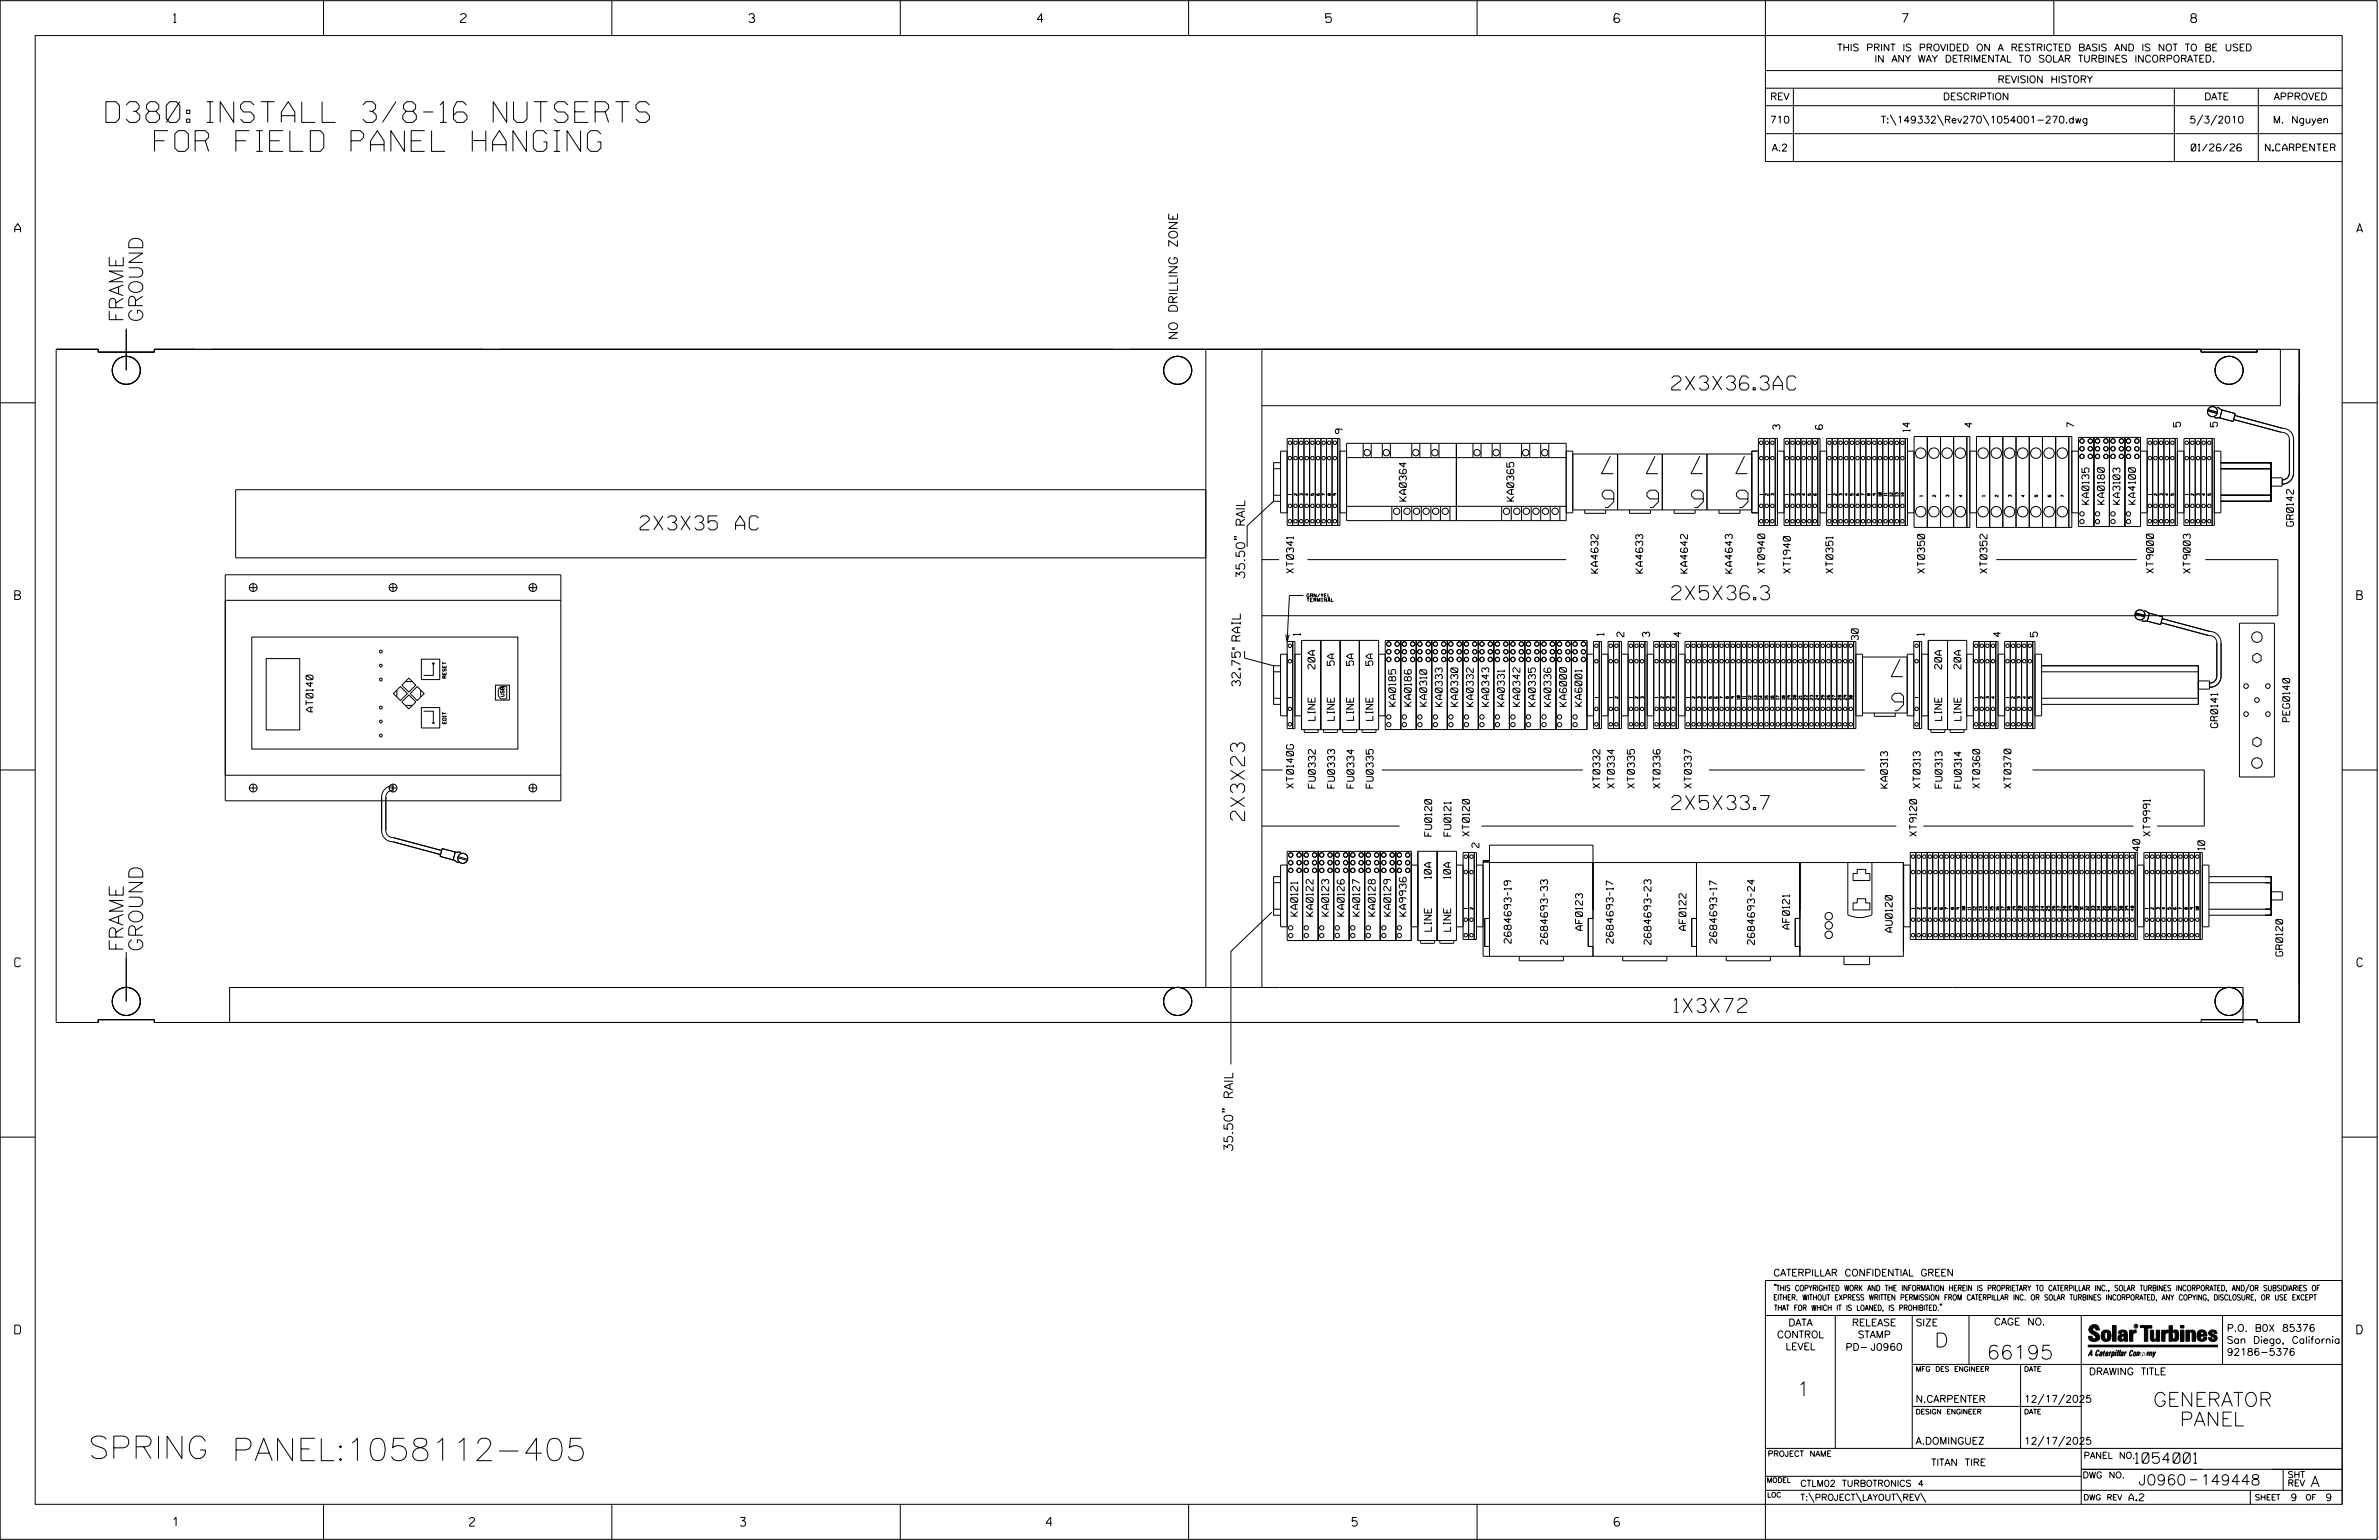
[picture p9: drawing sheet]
<svg xmlns="http://www.w3.org/2000/svg" width="864mm" height="559mm" viewBox="0 0 864 559" stroke-linecap="round" stroke-linejoin="round" font-family="sans-serif">
<defs><g id="words">
<g font-size="8.1">
<text x="32" y="529.2">SPRING</text>
<text x="84.1" y="530">PANEL:1058112-405</text>
</g>
<g font-size="7.5">
<text x="38.4" y="44.4">D380: INSTALL 3/8-16 NUTSERTS</text>
<text x="56.1" y="54.9">FOR FIELD PANEL HANGING</text>
</g>
<g font-size="6.3">
<text x="585.6" y="165.5" transform="rotate(-180 585.6 165.5)">7</text>
<text x="601.8" y="165.5" transform="rotate(-180 601.8 165.5)">7</text>
<text x="618.1" y="165.5" transform="rotate(-180 618.1 165.5)">7</text>
<text x="634.3" y="165.5" transform="rotate(-180 634.3 165.5)">7</text>
<text x="585.8" y="177.9" transform="rotate(-180 585.8 177.9)">6</text>
<text x="602.1" y="177.9" transform="rotate(-180 602.1 177.9)">6</text>
<text x="618.3" y="177.9" transform="rotate(-180 618.3 177.9)">6</text>
<text x="634.6" y="177.9" transform="rotate(-180 634.6 177.9)">6</text>
<text x="690.8" y="239.2" transform="rotate(-180 690.8 239.2)">7</text>
<text x="691" y="251.6" transform="rotate(-180 691 251.6)">6</text>
</g>
<g font-size="5.1">
<text x="44.7" y="117" transform="rotate(-90 44.7 117)">FRAME</text>
<text x="51.8" y="117" transform="rotate(-90 51.8 117)">GROUND</text>
<text x="606.9" y="141.5">2X3X36.3AC</text>
<text x="232.4" y="192.3">2X3X35 AC</text>
<text x="606.9" y="217.6">2X5X36.3</text>
<text x="606.9" y="293.8">2X5X33.7</text>
<text x="451.8" y="297.7" transform="rotate(-90 451.8 297.7)">2X3X23</text>
<text x="44.7" y="345.4" transform="rotate(-90 44.7 345.4)">FRAME</text>
<text x="51.8" y="345.4" transform="rotate(-90 51.8 345.4)">GROUND</text>
<text x="607.7" y="367.4">1X3X72</text>
<text x="702.3" y="488.8">D</text>
<text x="721.2" y="493.2">66195</text>
<text x="652.2" y="506.5">1</text>
<text x="781.6" y="510.3">GENERATOR</text>
<text x="791.3" y="517.4">PANEL</text>
</g>
<g font-size="3.8">
<text x="775.1" y="531">1054001</text>
<text x="776.3" y="538.9">J0960</text>
<text x="798.8" y="538.9">149448</text>
<text x="838.8" y="539.5">A</text>
</g>
<g font-size="3.2">
<text x="63" y="8.2">1</text>
<text x="167.2" y="8.2">2</text>
<text x="271.8" y="8.2">3</text>
<text x="376.5" y="8.2">4</text>
<text x="481.2" y="8.2">5</text>
<text x="690.6" y="8.2">7</text>
<text x="795.3" y="8.2">8</text>
<text x="5.4" y="84.3">A</text>
<text x="855.5" y="84.3">A</text>
<text x="427.4" y="123.4" transform="rotate(-90 427.4 123.4)">NO DRILLING ZONE</text>
<text x="451.9" y="210.1" transform="rotate(-90 451.9 210.1)">35.50&quot; RAIL</text>
<text x="5.4" y="217.5">B</text>
<text x="855.6" y="217.5">B</text>
<text x="5.4" y="350.8">C</text>
<text x="855.6" y="350.8">C</text>
<text x="447.5" y="418" transform="rotate(-90 447.5 418)">35.50&quot; RAIL</text>
<text x="5.4" y="484">D</text>
<text x="855.6" y="484">D</text>
<text x="62.8" y="553.8">1</text>
<text x="170.4" y="553.8">2</text>
<text x="268.8" y="553.8">3</text>
<text x="379.8" y="553.8">4</text>
<text x="490.8" y="553.8">5</text>
<text x="585.9" y="553.8">6</text>
</g>
<text font-size="3" x="450.2" y="248.9" transform="rotate(-90 450.2 248.9)">32.75&quot; RAIL</text>
<g font-size="2.5">
<text x="666.9" y="18.5">THIS PRINT IS PROVIDED ON A RESTRICTED BASIS AND IS NOT TO BE USED</text>
<text x="680.5" y="22.6">IN ANY WAY DETRIMENTAL TO SOLAR TURBINES INCORPORATED.</text>
<text x="725.1" y="30">REVISION HISTORY</text>
<text x="642.6" y="36.3">REV</text>
<text x="705.3" y="36.3">DESCRIPTION</text>
<text x="800.2" y="36.3">DATE</text>
<text x="825.4" y="36.3">APPROVED</text>
<text x="642.5" y="44.7">710</text>
<text x="682.8" y="44.7">T:\149332\Rev270\1054001-270.dwg</text>
<text x="794.8" y="44.7">5/3/2010</text>
<text x="825.1" y="44.7">M. Nguyen</text>
<text x="643.2" y="54.8">A.2</text>
<text x="795.4" y="54.8">01/26/26</text>
<text x="822.4" y="54.8">N.CARPENTER</text>
<text x="646.1" y="155.8" transform="rotate(-90 646.1 155.8)">3</text>
<text x="661.6" y="155.8" transform="rotate(-90 661.6 155.8)">6</text>
<text x="715.9" y="155" transform="rotate(-90 715.9 155)">4</text>
<text x="752.9" y="155" transform="rotate(-90 752.9 155)">7</text>
<text x="791.5" y="154.9" transform="rotate(-90 791.5 154.9)">5</text>
<text x="804.9" y="154.9" transform="rotate(-90 804.9 154.9)">5</text>
<text x="487.3" y="157.3" transform="rotate(-90 487.3 157.3)">9</text>
<text x="693.3" y="156.6" transform="rotate(-90 693.3 156.6)">14</text>
<text x="510.5" y="181.8" transform="rotate(-90 510.5 181.8)">KA0364</text>
<text x="549.5" y="181.8" transform="rotate(-90 549.5 181.8)">KA0365</text>
<text x="758.3" y="183" transform="rotate(-90 758.3 183)">KA0135</text>
<text x="763.9" y="183" transform="rotate(-90 763.9 183)">KA0180</text>
<text x="769.6" y="183" transform="rotate(-90 769.6 183)">KA3103</text>
<text x="775.2" y="183" transform="rotate(-90 775.2 183)">KA4100</text>
<text x="832.5" y="190.9" transform="rotate(-90 832.5 190.9)">GR0142</text>
<text x="469.5" y="208" transform="rotate(-90 469.5 208)">XT0341</text>
<text x="580.1" y="208" transform="rotate(-90 580.1 208)">KA4632</text>
<text x="596.3" y="208" transform="rotate(-90 596.3 208)">KA4633</text>
<text x="612.6" y="208" transform="rotate(-90 612.6 208)">KA4642</text>
<text x="628.8" y="208" transform="rotate(-90 628.8 208)">KA4643</text>
<text x="640.6" y="208" transform="rotate(-90 640.6 208)">XT0940</text>
<text x="649.9" y="208" transform="rotate(-90 649.9 208)">XT1940</text>
<text x="665.4" y="208" transform="rotate(-90 665.4 208)">XT0351</text>
<text x="698.6" y="208" transform="rotate(-90 698.6 208)">XT0350</text>
<text x="721.3" y="208" transform="rotate(-90 721.3 208)">XT0352</text>
<text x="781.7" y="208" transform="rotate(-90 781.7 208)">XT9000</text>
<text x="795.1" y="208" transform="rotate(-90 795.1 208)">XT9003</text>
<text x="472" y="230.6" transform="rotate(-90 472 230.6)">1</text>
<text x="582.2" y="230.6" transform="rotate(-90 582.2 230.6)">1</text>
<text x="589.5" y="231" transform="rotate(-90 589.5 231)">2</text>
<text x="598.8" y="231" transform="rotate(-90 598.8 231)">3</text>
<text x="610.2" y="231" transform="rotate(-90 610.2 231)">4</text>
<text x="674.6" y="232.2" transform="rotate(-90 674.6 232.2)">30</text>
<text x="698.5" y="230.6" transform="rotate(-90 698.5 230.6)">1</text>
<text x="726.2" y="231" transform="rotate(-90 726.2 231)">4</text>
<text x="739.6" y="231" transform="rotate(-90 739.6 231)">5</text>
<text x="477.4" y="242.7" transform="rotate(-90 477.4 242.7)">20A</text>
<text x="484.3" y="241.5" transform="rotate(-90 484.3 241.5)">5A</text>
<text x="491.3" y="241.5" transform="rotate(-90 491.3 241.5)">5A</text>
<text x="498.3" y="241.5" transform="rotate(-90 498.3 241.5)">5A</text>
<text x="704.8" y="242.7" transform="rotate(-90 704.8 242.7)">20A</text>
<text x="711.8" y="242.7" transform="rotate(-90 711.8 242.7)">20A</text>
<text x="506.7" y="256.3" transform="rotate(-90 506.7 256.3)">KA0185</text>
<text x="512.3" y="256.3" transform="rotate(-90 512.3 256.3)">KA0186</text>
<text x="517.9" y="256.3" transform="rotate(-90 517.9 256.3)">KA0310</text>
<text x="523.6" y="256.3" transform="rotate(-90 523.6 256.3)">KA0333</text>
<text x="529.2" y="256.3" transform="rotate(-90 529.2 256.3)">KA0330</text>
<text x="534.8" y="256.3" transform="rotate(-90 534.8 256.3)">KA0332</text>
<text x="540.5" y="256.3" transform="rotate(-90 540.5 256.3)">KA0343</text>
<text x="546.1" y="256.2" transform="rotate(-90 546.1 256.2)">KA0331</text>
<text x="551.7" y="256.3" transform="rotate(-90 551.7 256.3)">KA0342</text>
<text x="557.4" y="256.3" transform="rotate(-90 557.4 256.3)">KA0335</text>
<text x="563" y="256.3" transform="rotate(-90 563 256.3)">KA0336</text>
<text x="568.6" y="256.3" transform="rotate(-90 568.6 256.3)">KA6000</text>
<text x="574.3" y="256.3" transform="rotate(-90 574.3 256.3)">KA6001</text>
<text x="113.6" y="258.3" transform="rotate(-90 113.6 258.3)">AT0140</text>
<text x="477.4" y="261.4" transform="rotate(-90 477.4 261.4)">LINE</text>
<text x="484.4" y="261.4" transform="rotate(-90 484.4 261.4)">LINE</text>
<text x="491.4" y="261.4" transform="rotate(-90 491.4 261.4)">LINE</text>
<text x="498.4" y="261.4" transform="rotate(-90 498.4 261.4)">LINE</text>
<text x="704.9" y="261.4" transform="rotate(-90 704.9 261.4)">LINE</text>
<text x="711.9" y="261.4" transform="rotate(-90 711.9 261.4)">LINE</text>
<text x="831.2" y="261.9" transform="rotate(-90 831.2 261.9)">PEG0140</text>
<text x="805" y="264" transform="rotate(-90 805 264)">GR0141</text>
<text x="469.5" y="285.9" transform="rotate(-90 469.5 285.9)">XT0140G</text>
<text x="477.5" y="285.9" transform="rotate(-90 477.5 285.9)">FU0332</text>
<text x="484.5" y="285.9" transform="rotate(-90 484.5 285.9)">FU0333</text>
<text x="491.5" y="285.9" transform="rotate(-90 491.5 285.9)">FU0334</text>
<text x="498.5" y="285.9" transform="rotate(-90 498.5 285.9)">FU0335</text>
<text x="580.8" y="285.9" transform="rotate(-90 580.8 285.9)">XT0332</text>
<text x="586" y="285.9" transform="rotate(-90 586 285.9)">XT0334</text>
<text x="593.3" y="285.9" transform="rotate(-90 593.3 285.9)">XT0335</text>
<text x="602.6" y="285.9" transform="rotate(-90 602.6 285.9)">XT0336</text>
<text x="614" y="285.9" transform="rotate(-90 614 285.9)">XT0337</text>
<text x="685.2" y="285.9" transform="rotate(-90 685.2 285.9)">KA0313</text>
<text x="697" y="285.9" transform="rotate(-90 697 285.9)">XT0313</text>
<text x="705" y="285.9" transform="rotate(-90 705 285.9)">FU0313</text>
<text x="712" y="285.9" transform="rotate(-90 712 285.9)">FU0314</text>
<text x="718.6" y="285.9" transform="rotate(-90 718.6 285.9)">XT0360</text>
<text x="730" y="285.9" transform="rotate(-90 730 285.9)">XT0370</text>
<text x="519.7" y="303.4" transform="rotate(-90 519.7 303.4)">FU0120</text>
<text x="526.7" y="303.4" transform="rotate(-90 526.7 303.4)">FU0121</text>
<text x="533.4" y="303.4" transform="rotate(-90 533.4 303.4)">XT0120</text>
<text x="695.7" y="303.4" transform="rotate(-90 695.7 303.4)">XT9120</text>
<text x="780.5" y="303.4" transform="rotate(-90 780.5 303.4)">XT9991</text>
<text x="536.9" y="307.6" transform="rotate(-90 536.9 307.6)">2</text>
<text x="776.7" y="308.8" transform="rotate(-90 776.7 308.8)">40</text>
<text x="800.3" y="308.4" transform="rotate(-90 800.3 308.4)">10</text>
<text x="519.6" y="318.8" transform="rotate(-90 519.6 318.8)">10A</text>
<text x="526.6" y="318.8" transform="rotate(-90 526.6 318.8)">10A</text>
<text x="471" y="332.4" transform="rotate(-90 471 332.4)">KA0121</text>
<text x="476.7" y="332.4" transform="rotate(-90 476.7 332.4)">KA0122</text>
<text x="482.3" y="332.4" transform="rotate(-90 482.3 332.4)">KA0123</text>
<text x="487.9" y="332.4" transform="rotate(-90 487.9 332.4)">KA0126</text>
<text x="493.6" y="332.4" transform="rotate(-90 493.6 332.4)">KA0127</text>
<text x="499.2" y="332.4" transform="rotate(-90 499.2 332.4)">KA0128</text>
<text x="504.9" y="332.4" transform="rotate(-90 504.9 332.4)">KA0129</text>
<text x="510.5" y="332.4" transform="rotate(-90 510.5 332.4)">KA9936</text>
<text x="519.6" y="337.9" transform="rotate(-90 519.6 337.9)">LINE</text>
<text x="526.6" y="337.9" transform="rotate(-90 526.6 337.9)">LINE</text>
<text x="574.5" y="337.6" transform="rotate(-90 574.5 337.6)">AF0123</text>
<text x="612" y="337.6" transform="rotate(-90 612 337.6)">AF0122</text>
<text x="649.6" y="337.1" transform="rotate(-90 649.6 337.1)">AF0121</text>
<text x="686.9" y="338.2" transform="rotate(-90 686.9 338.2)">AU0120</text>
<text x="548.6" y="342.3" transform="rotate(-90 548.6 342.3)">2684693-19</text>
<text x="561.8" y="342.7" transform="rotate(-90 561.8 342.7)">2684693-33</text>
<text x="585.6" y="342.3" transform="rotate(-90 585.6 342.3)">2684693-17</text>
<text x="599.3" y="342.7" transform="rotate(-90 599.3 342.7)">2684693-23</text>
<text x="623.2" y="342.3" transform="rotate(-90 623.2 342.3)">2684693-17</text>
<text x="636.9" y="342.7" transform="rotate(-90 636.9 342.7)">2684693-24</text>
<text x="828.7" y="346.9" transform="rotate(-90 828.7 346.9)">GR0120</text>
<text x="643.8" y="463">CATERPILLAR CONFIDENTIAL GREEN</text>
<text x="645.1" y="485.5">CONTROL</text>
<text x="649.2" y="481.1">DATA</text>
<text x="672.3" y="481.1">RELEASE</text>
<text x="674.4" y="485.5">STAMP</text>
<text x="695.4" y="481.1">SIZE</text>
<text x="723.8" y="480.8">CAGE NO.</text>
<text x="808.4" y="483.1">P.O. B0X 85376</text>
<text x="648.2" y="489.8">LEVEL</text>
<text x="669.9" y="490">PD- J0960</text>
<text x="808.4" y="487.5">San Diego, California</text>
<text x="808.4" y="491.8">92186-5376</text>
<text x="758.3" y="498.9">DRAWING TITLE</text>
<text x="695.4" y="508.9">N.CARPENTER</text>
<text x="734.8" y="508.9">12/17/2025</text>
<text x="695.4" y="524.1">A.DOMINGUEZ</text>
<text x="734.8" y="524.1">12/17/2025</text>
<text x="701" y="531.9">TITAN TIRE</text>
<text x="772.8" y="544.6">A.2</text>
<text x="831.5" y="544.6">9</text>
<text x="844.2" y="544.6">9</text>
</g>
<g font-size="2.3">
<text x="756.4" y="529.2">PANEL NO.</text>
<text x="653.5" y="539.4">CTLM02 TURBOTRONICS 4</text>
<text x="756" y="536.3">DWG NO.</text>
<text x="830.4" y="539.3">REV</text>
<text x="830.4" y="536.2">SHT</text>
<text x="653.5" y="544.5">T:\PROJECT\LAYOUT\REV\</text>
</g>
<g font-size="2">
<text x="643.8" y="468.4">&quot;THIS COPYRIGHTED WORK AND THE INFORMATION HEREIN IS PROPRIETARY TO CATERPILLAR INC., SOLAR TURBINES INCORPORATED, AND/OR SUBSIDIARIES OF</text>
<text x="643.8" y="471.8">EITHER. WITHOUT EXPRESS WRITTEN PERMISSION FROM CATERPILLAR INC. OR SOLAR TURBINES INCORPORATED, ANY COPYING, DISCLOSURE, OR USE EXCEPT</text>
<text x="644" y="475.6">THAT FOR WHICH IT IS LOANED, IS PROHIBITED.&quot;</text>
<text x="641.7" y="528.5">PROJECT NAME</text>
<text x="756.3" y="544.3">DWG REV</text>
<text x="818.5" y="544.3">SHEET</text>
<text x="836.9" y="544.3">OF</text>
</g>
<g font-size="1.8">
<text x="695.4" y="497.6">MFG DES ENGINEER</text>
<text x="734.8" y="497.6">DATE</text>
<text x="695.4" y="513.1">DESIGN ENGINEER</text>
<text x="734.8" y="513.1">DATE</text>
<text x="641.3" y="538">MODEL</text>
<text x="641.5" y="543.3">LOC</text>
</g>
<g font-size="1.3">
<text x="474.4" y="218.3">TERMINAL</text>
<text x="474.4" y="216.7">GRN/YEL</text>
<text x="161.9" y="246.1" transform="rotate(-90 161.9 246.1)">RESET</text>
<text x="183" y="252.7" transform="rotate(-90 183 252.7)">USB</text>
<text x="161.9" y="262.6" transform="rotate(-90 161.9 262.6)">EDIT</text>
</g>
<g font-size="1">
<text x="468.8" y="179.6" transform="rotate(-90 468.8 179.6)">1</text>
<text x="470.8" y="179.8" transform="rotate(-90 470.8 179.8)">2</text>
<text x="472.8" y="179.8" transform="rotate(-90 472.8 179.8)">3</text>
<text x="474.9" y="179.8" transform="rotate(-90 474.9 179.8)">4</text>
<text x="476.9" y="179.8" transform="rotate(-90 476.9 179.8)">5</text>
<text x="481" y="179.8" transform="rotate(-90 481 179.8)">7</text>
<text x="483" y="179.8" transform="rotate(-90 483 179.8)">8</text>
<text x="485.1" y="179.8" transform="rotate(-90 485.1 179.8)">9</text>
<text x="639.8" y="179.6" transform="rotate(-90 639.8 179.6)">1</text>
<text x="641.9" y="179.8" transform="rotate(-90 641.9 179.8)">2</text>
<text x="643.9" y="179.8" transform="rotate(-90 643.9 179.8)">3</text>
<text x="649.2" y="179.6" transform="rotate(-90 649.2 179.6)">1</text>
<text x="651.2" y="179.8" transform="rotate(-90 651.2 179.8)">2</text>
<text x="653.2" y="179.8" transform="rotate(-90 653.2 179.8)">3</text>
<text x="655.3" y="179.8" transform="rotate(-90 655.3 179.8)">4</text>
<text x="657.3" y="179.8" transform="rotate(-90 657.3 179.8)">5</text>
<text x="659.4" y="179.8" transform="rotate(-90 659.4 179.8)">6</text>
<text x="664.6" y="179.6" transform="rotate(-90 664.6 179.6)">1</text>
<text x="666.6" y="179.8" transform="rotate(-90 666.6 179.8)">2</text>
<text x="668.7" y="179.8" transform="rotate(-90 668.7 179.8)">3</text>
<text x="670.7" y="179.8" transform="rotate(-90 670.7 179.8)">4</text>
<text x="672.8" y="179.8" transform="rotate(-90 672.8 179.8)">5</text>
<text x="676.8" y="179.8" transform="rotate(-90 676.8 179.8)">7</text>
<text x="678.9" y="179.8" transform="rotate(-90 678.9 179.8)">8</text>
<text x="680.9" y="179.8" transform="rotate(-90 680.9 179.8)">9</text>
<text x="685" y="179.9" transform="rotate(-90 685 179.9)">11</text>
<text x="780.9" y="179.6" transform="rotate(-90 780.9 179.6)">1</text>
<text x="783" y="179.8" transform="rotate(-90 783 179.8)">2</text>
<text x="785" y="179.8" transform="rotate(-90 785 179.8)">3</text>
<text x="787.1" y="179.8" transform="rotate(-90 787.1 179.8)">4</text>
<text x="789.1" y="179.8" transform="rotate(-90 789.1 179.8)">5</text>
<text x="794.3" y="179.6" transform="rotate(-90 794.3 179.6)">1</text>
<text x="796.4" y="179.8" transform="rotate(-90 796.4 179.8)">2</text>
<text x="798.4" y="179.8" transform="rotate(-90 798.4 179.8)">3</text>
<text x="800.5" y="179.8" transform="rotate(-90 800.5 179.8)">4</text>
<text x="802.5" y="179.8" transform="rotate(-90 802.5 179.8)">5</text>
<text x="683" y="180.1" transform="rotate(-90 683 180.1)">10</text>
<text x="687" y="180.1" transform="rotate(-90 687 180.1)">12</text>
<text x="689.1" y="180.1" transform="rotate(-90 689.1 180.1)">13</text>
<text x="691.1" y="180.1" transform="rotate(-90 691.1 180.1)">14</text>
<text x="697.9" y="180.1" transform="rotate(-90 697.9 180.1)">1</text>
<text x="702.7" y="180.3" transform="rotate(-90 702.7 180.3)">2</text>
<text x="707.5" y="180.3" transform="rotate(-90 707.5 180.3)">3</text>
<text x="712.3" y="180.3" transform="rotate(-90 712.3 180.3)">4</text>
<text x="720.5" y="180.1" transform="rotate(-90 720.5 180.1)">1</text>
<text x="725.3" y="180.3" transform="rotate(-90 725.3 180.3)">2</text>
<text x="730.1" y="180.3" transform="rotate(-90 730.1 180.3)">3</text>
<text x="734.9" y="180.3" transform="rotate(-90 734.9 180.3)">4</text>
<text x="739.7" y="180.3" transform="rotate(-90 739.7 180.3)">5</text>
<text x="749.3" y="180.3" transform="rotate(-90 749.3 180.3)">7</text>
<text x="468.8" y="253.3" transform="rotate(-90 468.8 253.3)">1</text>
<text x="580" y="253.3" transform="rotate(-90 580 253.3)">1</text>
<text x="585.2" y="253.3" transform="rotate(-90 585.2 253.3)">1</text>
<text x="587.3" y="253.4" transform="rotate(-90 587.3 253.4)">2</text>
<text x="592.5" y="253.3" transform="rotate(-90 592.5 253.3)">1</text>
<text x="594.6" y="253.4" transform="rotate(-90 594.6 253.4)">2</text>
<text x="596.6" y="253.4" transform="rotate(-90 596.6 253.4)">3</text>
<text x="601.8" y="253.3" transform="rotate(-90 601.8 253.3)">1</text>
<text x="603.9" y="253.4" transform="rotate(-90 603.9 253.4)">2</text>
<text x="605.9" y="253.4" transform="rotate(-90 605.9 253.4)">3</text>
<text x="608" y="253.4" transform="rotate(-90 608 253.4)">4</text>
<text x="613.2" y="253.3" transform="rotate(-90 613.2 253.3)">1</text>
<text x="615.2" y="253.4" transform="rotate(-90 615.2 253.4)">2</text>
<text x="617.3" y="253.4" transform="rotate(-90 617.3 253.4)">3</text>
<text x="619.3" y="253.4" transform="rotate(-90 619.3 253.4)">4</text>
<text x="621.4" y="253.4" transform="rotate(-90 621.4 253.4)">5</text>
<text x="623.4" y="253.4" transform="rotate(-90 623.4 253.4)">6</text>
<text x="627.5" y="253.4" transform="rotate(-90 627.5 253.4)">8</text>
<text x="629.5" y="253.4" transform="rotate(-90 629.5 253.4)">9</text>
<text x="631.6" y="253.8" transform="rotate(-90 631.6 253.8)">10</text>
<text x="633.6" y="253.6" transform="rotate(-90 633.6 253.6)">11</text>
<text x="635.6" y="253.8" transform="rotate(-90 635.6 253.8)">12</text>
<text x="637.7" y="253.8" transform="rotate(-90 637.7 253.8)">13</text>
<text x="639.7" y="253.8" transform="rotate(-90 639.7 253.8)">14</text>
<text x="641.8" y="253.8" transform="rotate(-90 641.8 253.8)">15</text>
<text x="643.8" y="253.8" transform="rotate(-90 643.8 253.8)">16</text>
<text x="645.9" y="253.8" transform="rotate(-90 645.9 253.8)">17</text>
<text x="647.9" y="253.8" transform="rotate(-90 647.9 253.8)">18</text>
<text x="649.9" y="253.8" transform="rotate(-90 649.9 253.8)">19</text>
<text x="652" y="253.9" transform="rotate(-90 652 253.9)">20</text>
<text x="654" y="253.8" transform="rotate(-90 654 253.8)">21</text>
<text x="656.1" y="253.9" transform="rotate(-90 656.1 253.9)">22</text>
<text x="658.1" y="253.9" transform="rotate(-90 658.1 253.9)">23</text>
<text x="660.1" y="253.9" transform="rotate(-90 660.1 253.9)">24</text>
<text x="662.2" y="253.9" transform="rotate(-90 662.2 253.9)">25</text>
<text x="664.2" y="253.9" transform="rotate(-90 664.2 253.9)">26</text>
<text x="666.3" y="253.9" transform="rotate(-90 666.3 253.9)">27</text>
<text x="668.3" y="253.9" transform="rotate(-90 668.3 253.9)">28</text>
<text x="670.3" y="253.9" transform="rotate(-90 670.3 253.9)">29</text>
<text x="672.4" y="253.9" transform="rotate(-90 672.4 253.9)">30</text>
<text x="696.3" y="253.3" transform="rotate(-90 696.3 253.3)">1</text>
<text x="717.9" y="253.3" transform="rotate(-90 717.9 253.3)">1</text>
<text x="719.9" y="253.4" transform="rotate(-90 719.9 253.4)">2</text>
<text x="722" y="253.4" transform="rotate(-90 722 253.4)">3</text>
<text x="724" y="253.4" transform="rotate(-90 724 253.4)">4</text>
<text x="729.2" y="253.3" transform="rotate(-90 729.2 253.3)">1</text>
<text x="731.3" y="253.4" transform="rotate(-90 731.3 253.4)">2</text>
<text x="733.3" y="253.4" transform="rotate(-90 733.3 253.4)">3</text>
<text x="735.4" y="253.4" transform="rotate(-90 735.4 253.4)">4</text>
<text x="737.4" y="253.4" transform="rotate(-90 737.4 253.4)">5</text>
<text x="532.6" y="329.8" transform="rotate(-90 532.6 329.8)">1</text>
<text x="534.7" y="330" transform="rotate(-90 534.7 330)">2</text>
<text x="695" y="329.8" transform="rotate(-90 695 329.8)">1</text>
<text x="697" y="330" transform="rotate(-90 697 330)">2</text>
<text x="699" y="330" transform="rotate(-90 699 330)">3</text>
<text x="701.1" y="330" transform="rotate(-90 701.1 330)">4</text>
<text x="703.1" y="330" transform="rotate(-90 703.1 330)">5</text>
<text x="707.2" y="330" transform="rotate(-90 707.2 330)">7</text>
<text x="709.2" y="330" transform="rotate(-90 709.2 330)">8</text>
<text x="711.3" y="330" transform="rotate(-90 711.3 330)">9</text>
<text x="779.8" y="329.8" transform="rotate(-90 779.8 329.8)">1</text>
<text x="781.8" y="330" transform="rotate(-90 781.8 330)">2</text>
<text x="783.9" y="330" transform="rotate(-90 783.9 330)">3</text>
<text x="785.9" y="330" transform="rotate(-90 785.9 330)">4</text>
<text x="787.9" y="330" transform="rotate(-90 787.9 330)">5</text>
<text x="792" y="330" transform="rotate(-90 792 330)">7</text>
<text x="794.1" y="330" transform="rotate(-90 794.1 330)">8</text>
<text x="796.1" y="330" transform="rotate(-90 796.1 330)">9</text>
<text x="713.3" y="330.3" transform="rotate(-90 713.3 330.3)">10</text>
<text x="715.4" y="330.1" transform="rotate(-90 715.4 330.1)">11</text>
<text x="717.4" y="330.3" transform="rotate(-90 717.4 330.3)">12</text>
<text x="719.4" y="330.3" transform="rotate(-90 719.4 330.3)">13</text>
<text x="721.5" y="330.3" transform="rotate(-90 721.5 330.3)">14</text>
<text x="723.5" y="330.3" transform="rotate(-90 723.5 330.3)">15</text>
<text x="725.6" y="330.3" transform="rotate(-90 725.6 330.3)">16</text>
<text x="727.6" y="330.3" transform="rotate(-90 727.6 330.3)">17</text>
<text x="729.6" y="330.3" transform="rotate(-90 729.6 330.3)">18</text>
<text x="731.7" y="330.3" transform="rotate(-90 731.7 330.3)">19</text>
<text x="733.7" y="330.5" transform="rotate(-90 733.7 330.5)">20</text>
<text x="735.8" y="330.3" transform="rotate(-90 735.8 330.3)">21</text>
<text x="737.8" y="330.5" transform="rotate(-90 737.8 330.5)">22</text>
<text x="739.9" y="330.5" transform="rotate(-90 739.9 330.5)">23</text>
<text x="741.9" y="330.5" transform="rotate(-90 741.9 330.5)">24</text>
<text x="743.9" y="330.5" transform="rotate(-90 743.9 330.5)">25</text>
<text x="746" y="330.5" transform="rotate(-90 746 330.5)">26</text>
<text x="748" y="330.5" transform="rotate(-90 748 330.5)">27</text>
<text x="750.1" y="330.5" transform="rotate(-90 750.1 330.5)">28</text>
<text x="752.1" y="330.5" transform="rotate(-90 752.1 330.5)">29</text>
<text x="754.1" y="330.5" transform="rotate(-90 754.1 330.5)">30</text>
<text x="756.2" y="330.3" transform="rotate(-90 756.2 330.3)">31</text>
<text x="758.2" y="330.5" transform="rotate(-90 758.2 330.5)">32</text>
<text x="760.3" y="330.5" transform="rotate(-90 760.3 330.5)">33</text>
<text x="762.3" y="330.5" transform="rotate(-90 762.3 330.5)">34</text>
<text x="764.3" y="330.5" transform="rotate(-90 764.3 330.5)">35</text>
<text x="766.4" y="330.5" transform="rotate(-90 766.4 330.5)">36</text>
<text x="768.4" y="330.5" transform="rotate(-90 768.4 330.5)">37</text>
<text x="770.5" y="330.5" transform="rotate(-90 770.5 330.5)">38</text>
<text x="772.5" y="330.5" transform="rotate(-90 772.5 330.5)">39</text>
<text x="774.5" y="330.5" transform="rotate(-90 774.5 330.5)">40</text>
<text x="798.1" y="330.3" transform="rotate(-90 798.1 330.3)">10</text>
</g>
<text font-size=".9" x="775.1" y="481.7">R</text>
</g></defs>
<g fill="none" stroke="#000" stroke-width=".36">
<path d="M.1 .2h862.8v558.4h-862.8zM12.8 12.9h837.4v533h-837.4zM117.4 .2v12.7M222.1 .2v12.7M326.8 .2v12.7M431.5 .2v12.7M536.2 .2v12.7M587.9 5.5l-.5-.5h-1l-.5 1v1.7l.5 .4h1l.6-.4v-.6l-.6-.5h-1l-.5 .5M640.9 .2v58.4h209.3M745.6 .2v12.7M640.9 25.6h209.3M640.9 32h209.3"/>
<path d="M640.9 38.3h209.3M651 32v26.6M789.3 32v26.6M819.8 32v26.6M640.9 48.5h209.3M686.2 41.7l2.1 3.8M703.3 41.7l2.2 3.8M719.9 41.7l2.1 3.8M799.6 41.7l-2.1 3.8M804.7 41.7l-2.2 3.8M45.8 119.2v15.2M20.4 126.8h15.3v1h20.3v-1h778.6v244.2h-15.2v-1h-20.4v1h-743v-1h-20.3v1h-15.3z"/>
<path d="M437.7 126.8v231.5M458.1 126.8v231.5M799 126.8v1h20.4v-1M827.8 126.8v20.4h-369.7M.1 146.2h12.7M467.3 159.1h19.1v31.6h-19.1zM469.3 159.1v31.6M471.3 159.1v31.6M473.4 159.1v31.6M475.4 159.1v31.6M477.4 159.1v31.6M479.5 159.1v31.6"/>
<path d="M481.5 159.1v31.6M483.6 159.1v31.6M485.6 159.1v31.6M638.3 159.1h6.9v31.6h-6.9zM640.4 159.1v31.6M642.4 159.1v31.6M644.4 159.1v31.6M647.6 159.1h13.1v31.6h-13.1zM649.7 159.1v31.6M651.7 159.1v31.6M653.7 159.1v31.6M655.8 159.1v31.6"/>
<path d="M657.8 159.1v31.6M659.9 159.1v31.6M663.1 159.1h29.3v31.6h-29.3zM665.1 159.1v31.6M667.1 159.1v31.6M669.2 159.1v31.6M671.2 159.1v31.6M673.3 159.1v31.6M675.3 159.1v31.6M677.3 159.1v31.6M679.4 159.1v31.6M681.4 159.1v31.6"/>
<path d="M683.5 159.1v31.6M685.5 159.1v31.6M687.6 159.1v31.6M689.6 159.1v31.6M691.6 159.1v31.6M694.8 158.4h19.2v33h-19.2zM699.6 158.4v33M704.4 158.4v33M709.2 158.4v33M714 158.4h1.1v33h-1.1zM717.5 158.4h33.5v33h-33.5zM722.3 158.4v33"/>
<path d="M727 158.4v33M731.8 158.4v33M736.6 158.4v33M741.4 158.4v33M746.2 158.4v33M751 158.4h1.1v33h-1.1zM754.5 158.7h22.5v32.4h-22.5zM760.1 158.7v32.4M765.7 158.7v32.4M771.4 158.7v32.4M779.4 159.1h11v31.6h-11zM781.4 159.1v31.6"/>
<path d="M783.5 159.1v31.6M785.5 159.1v31.6M787.6 159.1v31.6M789.6 159.1v31.6M792.8 159.1h11v31.6h-11zM794.8 159.1v31.6M796.9 159.1v31.6M798.9 159.1v31.6M801 159.1v31.6M801.4 149.1l3.5 .9M801.5 148.6l3.5 1M803 159.1v31.6"/>
<path d="M803.8 151.5l2.2 .2M804.8 147.8l2 1M806.6 148.8l4.8 1.3-.8 2.8-4.7-1.2zM810.8 152.2l17.3 4.6a2.67 2.67 0 0 1 3 2.7v12.1a2.53 2.53 0 0 1-2.6 2.5M811.2 150.7l17.3 4.7a4 4 0 0 1 4.1 4.1v12.1a4 4 0 0 1-4.1 4M850.2 146.2h12.7M437.7 177.7h-352.2v24.7h352.2M464.9 167.9h-2.6v14h2.6M464.9 170.1h-2.6v9.6h2.6M467.3 163.7h-2.4v22.4h2.4M478.1 179.1l-.2 .5 .4 .2h.5l.2-.5h-.6l.2 .5M486.4 163.7h2.4"/>
<path d="M488.8 160.9h79.7v28h-79.7zM488.8 166.1h79.7M494.8 160.9v5.2M497.8 160.8v5.2M501.8 160.9v5.2M504.7 160.9v5.2M512.5 160.9v5.2M515.4 160.9v5.2M519.4 160.9v5.2M522.4 160.9v5.2M528.7 160.9v28M534.7 160.9v5.2"/>
<path d="M537.6 160.8v5.2M541.7 160.9v5.2M544.6 160.9v5.2M552.3 160.9v5.2M555.3 160.9v5.2M559.3 160.9v5.2M562.2 160.9v5.2M568.5 163.7h2.4v22.4h-2.4M570.9 164.7h65M587.2 164.7v20.3M603.4 164.7v20.3M619.7 164.7v20.3"/>
<path d="M638.3 163.7h-2.4v22.4h2.4M645.2 163.7h2.4M660.7 163.7h2.4M673.9 179.1l-.1 .5 .3 .2h.5l.2-.5h-.5l.1 .5M692.4 163.7h2.4M717.5 163.7h-2.4v22.4h2.4M743.6 179.6l-.2 .5 .4 .2h.5l.2-.5h-.5l.1 .5M754.5 163.7h-2.4v22.4h2.4M777 163.7h2.4M790.4 163.7h2.4M803.8 163.7h2.4v22.4h-2.4M806.2 167.9h18.2v14"/>
<path d="M806.2 167.9h18.2v14h-18.2h18.2M824.4 173.4h4.1v3h-4.1M824.4 170.1h-18.2h18.2v9.6h-18.2h18.2M448.2 195.5v.4v-.4l.8 .4M448.2 194.6v.3v-.3l.8 .3M462.3 181.9l-9.6 8.9v7.6M486.4 186.1h2.4M488.8 183.7h79.7M505.2 183.7v5.2M508.7 183.7v5.2M512.5 183.7v5.2M515.9 183.7v5.2"/>
<path d="M519.4 183.7v5.2M522.9 183.7v5.2M526.3 183.7v5.2M545.1 183.7v5.2M548.6 183.7v5.2M552.3 183.7v5.2M555.8 183.7v5.2M559.3 183.7v5.2M562.8 183.7v5.2M566.2 183.7v5.2M570.9 185h65M575.3 185v1.3h7.6v-1.3"/>
<path d="M591.5 185v1.3h7.6v-1.3M607.7 185v1.3h7.7v-1.3M624 185v1.3h7.6v-1.3M645.2 186.1h2.4M660.7 186.1h2.4M692.4 186.1h2.4M777 186.1h2.4M790.4 186.1h2.4M81.8 208.6h121.8v82h-121.8zM81.8 217.8h121.8M90.5 213.2h2.8M91.9 211.8v2.8"/>
<path d="M141.3 213.2h2.8M142.7 211.8v2.8M192 213.2h2.8M193.4 211.8v2.8M458.1 203.1h6.2M473.1 216.1h-5l-.8 16.7M474.6 203.1h93.9M724.6 203.1h51.1M800.6 203.1h26.3v20.3h-368.8M91.4 231.2h96.6v40.6h-96.6zM96.6 239h12.2v25.9h-12.2zM153 239.2h6.6v7.4h-6.6z"/>
<path d="M451.8 236.3v2.5l10.5 2.8M466.7 230.2l.6 2.6 .7-2.5M467.3 237.4h-2.4v22.4h2.4M467.3 232.8h2.8v31.6h-2.8zM469.3 232.8v31.6M470.1 237.4h2.4M472.5 232.4h28v32.4h-28zM479.5 232.4v32.4M486.5 232.4v32.4M493.5 232.4v32.4M500.5 237.4h2.3M502.8 232.4h73.3v32.3h-73.3z"/>
<path d="M508.5 232.4v32.3M514.1 232.4v32.3M519.7 232.4v32.3M525.4 232.4v32.3M531 232.4v32.3M536.6 232.4v32.3M542.3 232.4v32.3M547.9 232.4v32.3M553.5 232.4v32.3M559.2 232.4v32.3M564.8 232.4v32.3M570.4 232.4v32.3"/>
<path d="M576.1 237.4h2.4M578.5 232.8h2.8v31.6h-2.8zM580.5 232.8v31.6M581.3 237.4h2.4M583.7 232.8h4.9v31.6h-4.9zM585.8 232.8v31.6M587.8 232.8v31.6M588.6 237.4h2.4M591 232.8h6.9v31.6h-6.9zM593.1 232.8v31.6M595.1 232.8v31.6M597.1 232.8v31.6"/>
<path d="M597.9 237.4h2.4M600.3 232.8h9v31.6h-9zM602.4 232.8v31.6M604.4 232.8v31.6M606.5 232.8v31.6M608.5 232.8v31.6M609.3 237.4h2.4M613.7 232.8v31.6M615.8 232.8v31.6M617.8 232.8v31.6M619.8 232.8v31.6M621.9 232.8v31.6"/>
<path d="M623.9 232.8v31.6M626 232.8v31.6M628 232.8v31.6M630.1 232.8v31.6M632.1 232.8v31.6M634.1 232.8v31.6M636.2 232.8v31.6M638.2 232.8v31.6M640.3 232.8v31.6M642.3 232.8v31.6M644.3 232.8v31.6M646.4 232.8v31.6"/>
<path d="M648.4 232.8v31.6M650.5 232.8v31.6M652.5 232.8v31.6M654.5 232.8v31.6M656.6 232.8v31.6M658.6 232.8v31.6M660.6 232.8v31.6M662.7 232.8v31.6M664.7 232.8v31.6M666.8 232.8v31.6M668.8 232.8v31.6M670.8 232.8v31.6"/>
<path d="M673.7 237.4h2.4v22.4h-2.4M673.7 232.8v31.6h-62v-31.6h61.2v31.6M676.1 238.4h16.2M694.7 232.8h2.9v31.6h-2.9zM694.7 237.4h-2.4v22.4h2.4M696.8 232.8v31.6M697.6 237.4h2.4M700 232.4h14v32.4h-14zM707 232.4v32.4M714 237.4h2.4M716.4 232.8h8.9v31.6h-8.9zM718.4 232.8v31.6"/>
<path d="M720.4 232.8v31.6M722.5 232.8v31.6M724.5 232.8v31.6M725.3 237.4h2.4M727.7 232.8h11v31.6h-11zM729.8 232.8v31.6M731.8 232.8v31.6M733.8 232.8v31.6M735.9 232.8v31.6M737.9 232.8v31.6M738.7 237.4h2.4v22.4h-2.4M775 222.8l3.5 1"/>
<path d="M775.1 222.4l3.5 .9M777.4 225.2l2.3 .2M778.4 221.6l2.1 1M780.3 222.5l4.8 1.3-.8 2.9-4.8-1.3zM784.5 226l17.3 4.6a2.63 2.63 0 0 1 2.9 2.6v12.1a2.53 2.53 0 0 1-2.6 2.6M784.9 224.5l17.3 4.6a4.1 4.1 0 0 1 4.1 4.1v12.1a4 4 0 0 1-4.2 4.1M812.9 226.1h12.7v55.8h-12.7zM817.8 237.9l1.5-.9 1.5 .9v1.8l-1.5 .9-1.5-.9zM144.1 250.4v2.5M145.3 249.1l2.6 2.6-2.6 2.5-2.5-2.5zM147.1 247.3h2.6M147.1 256h2.6"/>
<path d="M148.4 252.2l2.6 2.5-2.6 2.5-2.5-2.5zM148.4 246.1l2.6 2.5-2.6 2.5-2.5-2.5zM151.4 249.1l2.6 2.6-2.6 2.5-2.5-2.5zM152.7 250.4v2.5M153 256.8h6.6v7.4h-6.6zM153.8 258.1h3.5v4.5M156.8 241l.5-.5v4.6h-3.5M157.3 240.5l.5 .5M179.8 248.6h5.1v5.4h-5.1zM181.9 249.1h2v4.5h-2l-1-1v-2.6zM464.9 241.6h-2.6v14h2.6M464.9 243.8h-2.6v9.6h2.6"/>
<path d="M470.1 259.8h2.4M500.5 259.8h2.3M576.1 259.8h2.4M581.3 259.8h2.4M588.6 259.8h2.4M597.9 259.8h2.4M609.3 259.8h2.4M625.4 253.3l-1-.5v.6M676.1 258.7h16.2M680.4 258.7v1.2h7.6v-1.2M697.6 259.8h2.4M714 259.8h2.4"/>
<path d="M725.3 259.8h2.4M741.1 243.8h56.9v9.6h-56.9M741.1 255.6h56.9v-14h-56.9h56.9v14M798 247.1h4v2.9h-4zM.1 279.4h12.7M156.8 262.1l.5 .5M157.8 262.1l-.5 .5M458.1 279.4h7.6M473.5 264.8l.1 1h4.7l.2-1M480.4 264.8l.3 1h4.6l.2-1M487.4 264.8l.2 1h4.7l.2-1M494.5 264.8l.1 1h4.7l.2-1"/>
<path d="M501.7 279.4h72.9M620.4 279.4h56.5M700.9 264.8l.2 1h4.7l.2-1M707.9 264.8l.2 1h4.7l.2-1M737.8 279.4h62.4v20.4h-17.2M817.8 268.4l1.5-.9 1.5 .9v1.7l-1.5 .9-1.5-.9zM850.2 279.4h12.7M81.8 281.3h121.8M90.5 285.9h2.8M91.9 284.5v2.9M141.3 285.9h2.8M142.6 286.7a2.53 2.53 0 0 0-2.5 2.5v12.2a2.67 2.67 0 0 0 2.9 2.6l17.3 4.6"/>
<path d="M142.7 285.2a4 4 0 0 0-4.2 4v12.2a4 4 0 0 0 4.1 4l17.3 4.7M142.7 284.5v2.9M192 285.9h2.8M193.4 284.5v2.9M458.1 299.8h49.9M537.8 299.8h150.6M698.2 299.8h76.3M160.5 307.9l4.8 1.3-.8 2.8-4.8-1.2zM164.5 312l2.1 1M165.1 309.1l2.3 .3M166.3 311.3l3.1 .8M166.4 310.9l3.1 .8"/>
<path d="M464.9 318.1h-2.6v14h2.6M467.3 313.9h-2.4v22.4h2.4M467.3 308.9h45v32.4h-45zM472.9 308.9v32.4M478.5 308.9v32.4M484.2 308.9v32.4M489.8 308.9v32.4M495.4 308.9v32.4M501.1 308.9v32.4M506.7 308.9v32.4M512.3 313.9h2.4M514.7 308.9h14v32.4h-14z"/>
<path d="M521.7 308.9v32.4M528.7 313.9h2.4M531.1 309.3h4.9v31.6h-4.9zM533.1 309.3v31.6M535.2 309.3v31.6M536 313.9h2.4M538.4 312.3v34.7h152.6v-34h-150.3M538.4 312.3h2.3l-2.3 .5h2.3zM615.8 313v34M653.4 313v34M670.8 313v18.9a9.9 9.9 0 0 0 8.7 0v-18.9M672.7 317h1.5v-1.5h3.1v1.5h1.5v2.5h-6.1z"/>
<path d="M693.5 313.9h-2.4v22.4h2.4M695.5 309.3v31.6M697.5 309.3v31.6M699.6 309.3v31.6M701.6 309.3v31.6M703.7 309.3v31.6M705.7 309.3v31.6M707.7 309.3v31.6M709.8 309.3v31.6M711.8 309.3v31.6M713.8 309.3v31.6M715.9 309.3v31.6"/>
<path d="M717.9 309.3v31.6M719.9 309.3v31.6M722 309.3v31.6M724 309.3v31.6M726.1 309.3v31.6M728.1 309.3v31.6M730.2 309.3v31.6M732.2 309.3v31.6M734.2 309.3v31.6M736.3 309.3v31.6M738.3 309.3v31.6M740.4 309.3v31.6"/>
<path d="M742.4 309.3v31.6M744.5 309.3v31.6M746.5 309.3v31.6M748.5 309.3v31.6M750.6 309.3v31.6M752.6 309.3v31.6M754.7 309.3v31.6M756.7 309.3v31.6M758.7 309.3v31.6M760.8 309.3v31.6M762.8 309.3v31.6M764.9 309.3v31.6"/>
<path d="M766.9 309.3v31.6M768.9 309.3v31.6M771 309.3v31.6M773 309.3v31.6M775.9 313.9h2.4M775.9 309.3v31.6h-82.4v-31.6h81.6v31.6M778.3 309.3h21.2v31.6h-21.2zM780.3 309.3v31.6M782.3 309.3v31.6M784.4 309.3v31.6M786.4 309.3v31.6M788.5 309.3v31.6"/>
<path d="M790.5 309.3v31.6M792.6 309.3v31.6M794.6 309.3v31.6M796.6 309.3v31.6M798.7 309.3v31.6M799.5 313.9h2.4v22.4h-2.4M801.9 318.1h22.6v14h-22.6M822.3 318.1h2.2v14h-2.2M461.6 331l-14.8 14.2v41M464.9 320.3h-2.6v9.6h2.6M512.3 336.3h2.4M528.7 336.3h2.4"/>
<path d="M536 336.3h2.4M540.7 333.3h-1.7v10.1h1.7M578.3 333.3h-1.8v10.1h1.8M615.8 333.3h-1.7v10.1h1.7M653.4 333.3h-1.7v10.1h1.7M672.7 327.6h1.5v-1.5h3.1v1.5h1.5v2.6h-6.1zM704.3 329.3l-.2 .5 .4 .2h.5l.2-.5h-.6l.2 .5M775.9 336.3h2.4M789.1 329.3l-.1 .5 .3 .2h.5l.2-.5h-.5l.1 .5M801.9 320.3h22.6M801.9 329.9h22.6M822.3 320.3h2.2v9.6h-2.2"/>
<path d="M824.5 323.6h4v3h-4M45.8 345.5v17.9M83.4 358.3h730.8v12.7h-730.8zM515.7 341.3l.2 1h4.6l.2-1M522.7 341.3l.2 1h4.6l.2-1M551.5 347v1.6h16v-1.6M578.3 347v-40.3h-37.6v40.3M589.1 347v1.6h16v-1.6M626.6 347v1.6h16.1v-1.6M669.4 347v3h9.3v-3M834.6 371h.1M.1 412.6h12.7"/>
<path d="M443.9 403.3v.3v-.3l.7 .3M443.9 402.4v.3v-.3l.7 .3M850.2 412.6h12.7M640.9 477.3h209.3M644.2 466.1l-.1 .4M644.7 466.1l-.2 .4M666.2 477.3v48.3M694.2 477.3v48.3M704.4 473.3l-.1 .4M704.8 473.3l-.1 .4M714.8 477.3v17.8M755.5 477.3v68.6"/>
<path d="M806.8 477.3v17.8M816.5 466l-1.4 3.1M850.2 464.6h-209.3v94M850.2 464.8v81.1M694.2 495.1h156M733.5 495.1v30.5M758.6 481.4a2.02 2.02 0 0 1 3.1-.1l.5 1.3h-1.3l-.2-.6-.4-.2-.6 .1-.1 .4 .4 .7a2.46 2.46 0 0 1 2.2 2.9 2.83 2.83 0 0 1-3.8 .3l-.3-1.3h1.3l.2 .7 .6 .3 .5-.2 .2-.5-.4-.6-1.9-1.2-.4-.9zM759.2 491.3h-.7l.7-1.2v1.9h.2l-.1-2.1-1.3 2.1 .5-.5h.7M761.3 490l.3-.2 .4 .3-.1 .3-.3-.4-.4 .3-.3 1.6h.4l.4-.5-.3 .6-.4 .1-.3-.4zM762.6 490.6l.5-.1-.1 1.4h-.9a.74 .74 0 0 1 .9-.8l-.3 .7-.5 .1 .2-.5 .6-.2v-.5l-.7 .2zM763 483.2a2.17 2.17 0 0 1 3.1 0l.3 1.4-.3 1.5a2.17 2.17 0 0 1-3.1 0l-.3-1.5zM763.6 490.5l.4-.4 .2 .6h-.3l-.3 .9 .2 .4-.3-.1z"/>
<path d="M764.1 483.7l.5-.4 .4 .3v2.2l-.4 .2-.5-.2zM764.6 491.1l.6 .2v-.7l-.4-.1-.4 .6-.1 .8h.6M764.6 491.1l-.1 .8h.4M764.6 482.6v.8M764.8 490.7l.4 .1v.3h-.6zM765 491.5l-.1 .4zM766 490.5l-.5 1.5zM766 490.8l.4-.3-.4 .4M766.9 481h1.3v5.7h-1.3zM767 490.8l.5 .1-.3 .8-.4 .2zM767.3 490.5h-.5l-.5 2M767.3 490.5a.8 .8 0 0 1 .2 1 .8 .8 0 0 1-.9 .4l-.1 .6"/>
<path d="M767.3 490.5l-.1 .2M768.1 490.5l-.4 1.5zM768.2 489.9h.3l-.1 .2h-.2zM769 489.9l-.5 2.1zM769.7 489.9l-.6 2.1zM770.1 491.4l.5-.3-.5 .8zM770.4 491.9h.1M770.6 491.1l.1-.4-.7 .2 .1-.3 .6-.1 .2 .3-.5 1.1M770.6 491.1a.74 .74 0 0 0-.8 .8h.6M771 484.8h-.7l-.3 .6 .4 .7 .5-.3 .1-2.4h-.8l-.1 .4h-1.2a1.71 1.71 0 0 1 1.8-1.3 1.71 1.71 0 0 1 1.6 1.4v2.8h-1.1l-.1-.6M771 484.2l-1.5 .1a1.41 1.41 0 0 0 0 2.4l.5 .1 1.1-.7M771.2 486.1h-.1"/>
<path d="M771.4 490.5l.1 .3 .4-.3-.9 1.5zM771.5 490.8h.1M773 482.7h1.2v.5l.5-.5 .7-.1v1h-.6l-.5 .4-.1 2.7h-1.2zM773.3 490.3l.6-.4 .4 .2-.1 .4-.3-.4a1.28 1.28 0 0 0-.5 1.8l.6-.4-.1 .4-.8 .1zM774.7 490.8l.5-.3a.88 .88 0 0 1 .2 .9 .88 .88 0 0 1-.7 .7l-.2-.2zM774.8 490.9h.5l-.3 1h-.3l-.2-.2zM775.2 490.5l-.1 .2M776.8 481h4.3v.9h-1.5v4.8h-1.3M776.8 490.6l-.8 .2v-.3l-.4 1.5 .8-1.3v1.3l.3-1.2M779.3 491.1h.4M779.6 490.5h.3l-.3 1.4M779.6 490.7h.2l-.1 .4"/>
<path d="M779.7 491.1l-.1 .4M779.7 491.1l-.4 .2M780.1 492l.4-1.5 .1 .3 .3-.3 .3 .2-.3 1.3v-1.3l-.7 1.3M780.6 482.7h1.2v2.7l.1 .4 .4 .3 .4-.7v-2.7h1.2l.1 4h-1.3v-.5l-1.1 .6-.7-.3-.3-.7zM781.6 492.5l1-2-.8 1.3-.2-1.3-.2 2M784.7 482.7h1.2v.5l.5-.5 .7-.1v1h-.5l-.6 .4-.1 2.7h-1.2zM787.4 481h1.2v2a1.4 1.4 0 0 1 2.2 .2l.1 1.4-.4 1.9-1.5 .1-.4-.5v-1l.5 .9 .5-.3v-2.1l-.5-.4-.5 .7v2.8h-1.2zM791.5 481h1.3v.9h-1.3zM791.5 482.7h1.3v4h-1.3zM793.5 482.7h1.3v.4l.7-.5 1.1 .2 .4 .6v3.3h-1.2l-.3-3.4-.7 .2v3.2h-1.3zM794.8 483.1h.1M797.7 483.2a1.92 1.92 0 0 1 2.4-.5 1.92 1.92 0 0 1 1 2.1h-2.3v.8l.6 .5 .5-.3v-.5h1.2a1.83 1.83 0 0 1-2.1 1.4 1.83 1.83 0 0 1-1.5-2.1z"/>
<path d="M798.8 484.2v.6M799.1 483.4h.6l.2 .8h-1.1zM804.6 482.9a1.84 1.84 0 0 0-2.9 .8 3.3 3.3 0 0 0 2.2 1.9l-.5 .5-.4-.3-.1-.4h-1.2l.1 .6a1.92 1.92 0 0 0 2.9 .4M804.9 483.8h-1.2l-.2-.6-.5 .1-.1 .3 .1 .3 1.8 .9M805.1 488.1h-47.1v.6h47.1M694.2 510.3h61.3M742 505.8l-2.2 3.9M749.5 505.8l-2.2 3.9M640.9 525.6h209.2M640.9 535.7h114.6M742 521.1l-2.2 3.8M749.5 521.1l-2.2 3.8"/>
<path d="M755.5 533.2h94.7M795 537h2.6M828.8 533.2v7.6M117.4 545.9v12.7M222.1 545.9v12.7M326.8 545.9v12.7M431.5 545.9v12.7M536.2 545.9v12.7M640.9 540.8h209.3M656.6 541.7l2 3.5M673.8 541.7l1.9 3.5M688.4 541.7l2 3.5"/>
<path d="M697.2 541.7l1.9 3.5M816.9 541v4.9M863.5 558h.1"/>
<circle cx="45.9" cy="134.4" r="5.1"/>
<circle cx="427.5" cy="134.4" r="5.1"/>
<circle cx="809.2" cy="134.4" r="5.1"/>
<circle cx="803.1" cy="149.4" r="1.82"/>
<circle cx="468.2" cy="166.2" r=".64"/>
<circle cx="468.2" cy="160.7" r=".64"/>
<circle cx="470.3" cy="160.7" r=".64"/>
<circle cx="470.3" cy="166.2" r=".64"/>
<circle cx="472.3" cy="160.7" r=".64"/>
<circle cx="472.3" cy="166.2" r=".64"/>
<circle cx="474.4" cy="160.7" r=".64"/>
<circle cx="474.4" cy="166.2" r=".64"/>
<circle cx="476.4" cy="166.2" r=".64"/>
<circle cx="476.4" cy="160.7" r=".64"/>
<circle cx="478.5" cy="160.7" r=".64"/>
<circle cx="478.5" cy="166.2" r=".64"/>
<circle cx="480.5" cy="160.7" r=".63"/>
<circle cx="480.5" cy="166.2" r=".63"/>
<circle cx="482.5" cy="160.7" r=".64"/>
<circle cx="482.5" cy="166.2" r=".64"/>
<circle cx="484.6" cy="160.7" r=".64"/>
<circle cx="484.6" cy="166.2" r=".64"/>
<circle cx="496.3" cy="164.3" r="1.16"/>
<circle cx="503.3" cy="164.3" r="1.16"/>
<circle cx="514" cy="164.3" r="1.16"/>
<circle cx="520.9" cy="164.3" r="1.17"/>
<circle cx="536.2" cy="164.3" r="1.16"/>
<circle cx="543.1" cy="164.3" r="1.16"/>
<circle cx="553.8" cy="164.3" r="1.16"/>
<circle cx="560.8" cy="164.3" r="1.16"/>
<circle cx="639.3" cy="166.2" r=".64"/>
<circle cx="639.3" cy="160.7" r=".64"/>
<circle cx="641.4" cy="166.2" r=".64"/>
<circle cx="641.4" cy="160.7" r=".64"/>
<circle cx="643.4" cy="166.2" r=".64"/>
<circle cx="643.4" cy="160.7" r=".64"/>
<circle cx="648.7" cy="166.2" r=".64"/>
<circle cx="648.7" cy="160.7" r=".64"/>
<circle cx="650.7" cy="166.2" r=".63"/>
<circle cx="650.7" cy="160.7" r=".63"/>
<circle cx="652.7" cy="166.2" r=".64"/>
<circle cx="652.7" cy="160.7" r=".64"/>
<circle cx="654.8" cy="160.7" r=".64"/>
<circle cx="654.8" cy="166.2" r=".64"/>
<circle cx="656.8" cy="166.2" r=".64"/>
<circle cx="656.8" cy="160.7" r=".64"/>
<circle cx="658.8" cy="166.2" r=".64"/>
<circle cx="658.8" cy="160.7" r=".64"/>
<circle cx="664.1" cy="166.2" r=".64"/>
<circle cx="664.1" cy="160.7" r=".64"/>
<circle cx="666.1" cy="166.2" r=".64"/>
<circle cx="666.1" cy="160.7" r=".64"/>
<circle cx="668.2" cy="166.2" r=".64"/>
<circle cx="668.2" cy="160.7" r=".64"/>
<circle cx="670.2" cy="166.2" r=".64"/>
<circle cx="670.2" cy="160.7" r=".64"/>
<circle cx="672.3" cy="160.7" r=".64"/>
<circle cx="672.3" cy="166.2" r=".64"/>
<circle cx="674.3" cy="166.2" r=".64"/>
<circle cx="674.3" cy="160.7" r=".64"/>
<circle cx="676.3" cy="166.2" r=".64"/>
<circle cx="676.3" cy="160.7" r=".64"/>
<circle cx="678.4" cy="160.7" r=".64"/>
<circle cx="678.4" cy="166.2" r=".64"/>
<circle cx="680.4" cy="160.7" r=".64"/>
<circle cx="680.4" cy="166.2" r=".64"/>
<circle cx="682.4" cy="166.2" r=".64"/>
<circle cx="682.4" cy="160.7" r=".64"/>
<circle cx="684.5" cy="160.7" r=".64"/>
<circle cx="684.5" cy="166.2" r=".64"/>
<circle cx="686.5" cy="166.2" r=".64"/>
<circle cx="686.5" cy="160.7" r=".64"/>
<circle cx="688.6" cy="166.2" r=".63"/>
<circle cx="688.6" cy="160.7" r=".63"/>
<circle cx="690.6" cy="166.2" r=".64"/>
<circle cx="690.6" cy="160.7" r=".64"/>
<circle cx="697.3" cy="164.4" r="1.9"/>
<circle cx="702" cy="164.4" r="1.9"/>
<circle cx="706.8" cy="164.4" r="1.9"/>
<circle cx="711.6" cy="164.4" r="1.9"/>
<circle cx="719.9" cy="164.4" r="1.9"/>
<circle cx="724.7" cy="164.4" r="1.9"/>
<circle cx="729.5" cy="164.4" r="1.9"/>
<circle cx="734.3" cy="164.4" r="1.9"/>
<circle cx="739" cy="164.4" r="1.91"/>
<circle cx="743.8" cy="164.4" r="1.9"/>
<circle cx="748.6" cy="164.4" r="1.9"/>
<circle cx="755.8" cy="160" r=".8"/>
<circle cx="755.8" cy="165.6" r=".79"/>
<circle cx="755.8" cy="162.8" r=".79"/>
<circle cx="758.8" cy="160" r=".8"/>
<circle cx="758.8" cy="162.8" r=".79"/>
<circle cx="758.8" cy="165.6" r=".79"/>
<circle cx="761.4" cy="160" r=".8"/>
<circle cx="761.4" cy="162.8" r=".8"/>
<circle cx="761.4" cy="165.6" r=".8"/>
<circle cx="764.4" cy="160" r=".8"/>
<circle cx="764.5" cy="162.8" r=".8"/>
<circle cx="764.5" cy="165.6" r=".8"/>
<circle cx="767" cy="160" r=".81"/>
<circle cx="767.1" cy="165.6" r=".8"/>
<circle cx="767.1" cy="162.8" r=".8"/>
<circle cx="770.1" cy="160" r=".8"/>
<circle cx="770.1" cy="165.6" r=".8"/>
<circle cx="770.1" cy="162.8" r=".8"/>
<circle cx="772.7" cy="160" r=".8"/>
<circle cx="772.7" cy="165.6" r=".79"/>
<circle cx="772.7" cy="162.8" r=".79"/>
<circle cx="775.7" cy="160" r=".8"/>
<circle cx="775.7" cy="165.6" r=".79"/>
<circle cx="775.7" cy="162.8" r=".79"/>
<circle cx="780.4" cy="166.2" r=".64"/>
<circle cx="780.4" cy="160.7" r=".64"/>
<circle cx="782.5" cy="166.2" r=".64"/>
<circle cx="782.5" cy="160.7" r=".64"/>
<circle cx="784.5" cy="166.2" r=".64"/>
<circle cx="784.5" cy="160.7" r=".64"/>
<circle cx="786.6" cy="166.2" r=".64"/>
<circle cx="786.6" cy="160.7" r=".64"/>
<circle cx="788.6" cy="160.7" r=".64"/>
<circle cx="788.6" cy="166.2" r=".64"/>
<circle cx="793.8" cy="160.7" r=".64"/>
<circle cx="793.8" cy="166.2" r=".64"/>
<circle cx="795.9" cy="166.2" r=".64"/>
<circle cx="795.9" cy="160.7" r=".64"/>
<circle cx="797.9" cy="166.2" r=".64"/>
<circle cx="797.9" cy="160.7" r=".64"/>
<circle cx="800" cy="166.2" r=".64"/>
<circle cx="800" cy="160.7" r=".64"/>
<circle cx="802" cy="166.2" r=".63"/>
<circle cx="802" cy="160.6" r=".63"/>
<circle cx="468.2" cy="183.6" r=".64"/>
<circle cx="468.2" cy="189.1" r=".64"/>
<circle cx="470.3" cy="189.1" r=".64"/>
<circle cx="470.3" cy="183.6" r=".64"/>
<circle cx="472.3" cy="183.6" r=".64"/>
<circle cx="472.3" cy="189.1" r=".64"/>
<circle cx="474.4" cy="183.6" r=".64"/>
<circle cx="474.4" cy="189.1" r=".64"/>
<circle cx="476.4" cy="183.6" r=".64"/>
<circle cx="476.4" cy="189.1" r=".64"/>
<circle cx="478.5" cy="189.1" r=".64"/>
<circle cx="478.5" cy="183.6" r=".64"/>
<circle cx="480.5" cy="183.5" r=".63"/>
<circle cx="480.5" cy="189.1" r=".63"/>
<circle cx="482.5" cy="183.6" r=".64"/>
<circle cx="482.5" cy="189.1" r=".64"/>
<circle cx="484.6" cy="183.6" r=".64"/>
<circle cx="484.6" cy="189.1" r=".64"/>
<circle cx="507" cy="185.5" r="1.16"/>
<circle cx="510.8" cy="185.5" r="1.17"/>
<circle cx="514.2" cy="185.5" r="1.17"/>
<circle cx="517.7" cy="185.5" r="1.17"/>
<circle cx="521.2" cy="185.5" r="1.17"/>
<circle cx="524.6" cy="185.5" r="1.17"/>
<circle cx="546.9" cy="185.5" r="1.17"/>
<circle cx="550.6" cy="185.5" r="1.17"/>
<circle cx="554.1" cy="185.5" r="1.17"/>
<circle cx="557.6" cy="185.5" r="1.17"/>
<circle cx="561" cy="185.5" r="1.17"/>
<circle cx="564.5" cy="185.5" r="1.17"/>
<circle cx="639.3" cy="189.1" r=".64"/>
<circle cx="639.3" cy="183.6" r=".64"/>
<circle cx="641.4" cy="189.1" r=".64"/>
<circle cx="641.4" cy="183.6" r=".64"/>
<circle cx="643.4" cy="183.6" r=".64"/>
<circle cx="643.4" cy="189.1" r=".64"/>
<circle cx="648.7" cy="183.6" r=".64"/>
<circle cx="648.7" cy="189.1" r=".64"/>
<circle cx="650.7" cy="189.1" r=".63"/>
<circle cx="650.7" cy="183.5" r=".63"/>
<circle cx="652.7" cy="189.1" r=".64"/>
<circle cx="652.7" cy="183.6" r=".64"/>
<circle cx="654.8" cy="189.1" r=".64"/>
<circle cx="654.8" cy="183.6" r=".64"/>
<circle cx="656.8" cy="183.6" r=".64"/>
<circle cx="656.8" cy="189.1" r=".64"/>
<circle cx="658.8" cy="183.6" r=".64"/>
<circle cx="658.8" cy="189.1" r=".64"/>
<circle cx="664.1" cy="183.6" r=".64"/>
<circle cx="664.1" cy="189.1" r=".64"/>
<circle cx="666.1" cy="189.1" r=".64"/>
<circle cx="666.1" cy="183.6" r=".64"/>
<circle cx="668.2" cy="189.1" r=".64"/>
<circle cx="668.2" cy="183.6" r=".64"/>
<circle cx="670.2" cy="189.1" r=".64"/>
<circle cx="670.2" cy="183.6" r=".64"/>
<circle cx="672.3" cy="189.1" r=".64"/>
<circle cx="672.3" cy="183.6" r=".64"/>
<circle cx="674.3" cy="183.6" r=".64"/>
<circle cx="674.3" cy="189.1" r=".64"/>
<circle cx="676.3" cy="183.6" r=".64"/>
<circle cx="676.3" cy="189.1" r=".64"/>
<circle cx="678.4" cy="183.6" r=".64"/>
<circle cx="678.4" cy="189.1" r=".64"/>
<circle cx="680.4" cy="189.1" r=".64"/>
<circle cx="680.4" cy="183.6" r=".64"/>
<circle cx="682.4" cy="183.6" r=".64"/>
<circle cx="682.4" cy="189.1" r=".64"/>
<circle cx="684.5" cy="183.6" r=".64"/>
<circle cx="684.5" cy="189.1" r=".64"/>
<circle cx="686.5" cy="189.1" r=".64"/>
<circle cx="686.5" cy="183.6" r=".64"/>
<circle cx="688.6" cy="189.1" r=".63"/>
<circle cx="688.6" cy="183.5" r=".63"/>
<circle cx="690.6" cy="189.1" r=".64"/>
<circle cx="690.6" cy="183.6" r=".64"/>
<circle cx="697.3" cy="185.7" r="1.9"/>
<circle cx="702" cy="185.7" r="1.9"/>
<circle cx="706.8" cy="185.7" r="1.9"/>
<circle cx="711.6" cy="185.7" r="1.9"/>
<circle cx="719.9" cy="185.7" r="1.9"/>
<circle cx="724.7" cy="185.7" r="1.9"/>
<circle cx="729.5" cy="185.7" r="1.9"/>
<circle cx="734.3" cy="185.7" r="1.9"/>
<circle cx="739" cy="185.7" r="1.91"/>
<circle cx="743.8" cy="185.7" r="1.9"/>
<circle cx="748.6" cy="185.7" r="1.9"/>
<circle cx="755.8" cy="189.2" r=".79"/>
<circle cx="755.8" cy="186.5" r=".79"/>
<circle cx="761.4" cy="189.2" r=".8"/>
<circle cx="761.4" cy="186.5" r=".8"/>
<circle cx="767.1" cy="189.3" r=".8"/>
<circle cx="767.1" cy="186.5" r=".8"/>
<circle cx="772.7" cy="189.2" r=".79"/>
<circle cx="772.7" cy="186.5" r=".79"/>
<circle cx="780.4" cy="183.6" r=".64"/>
<circle cx="780.4" cy="189.1" r=".64"/>
<circle cx="782.5" cy="183.6" r=".64"/>
<circle cx="782.5" cy="189.1" r=".64"/>
<circle cx="784.5" cy="183.6" r=".64"/>
<circle cx="784.5" cy="189.1" r=".64"/>
<circle cx="786.6" cy="183.6" r=".64"/>
<circle cx="786.6" cy="189.1" r=".64"/>
<circle cx="788.6" cy="189.1" r=".64"/>
<circle cx="788.6" cy="183.6" r=".64"/>
<circle cx="793.8" cy="183.6" r=".64"/>
<circle cx="793.8" cy="189.1" r=".64"/>
<circle cx="795.9" cy="189.1" r=".64"/>
<circle cx="795.9" cy="183.6" r=".64"/>
<circle cx="797.9" cy="183.6" r=".64"/>
<circle cx="797.9" cy="189.1" r=".64"/>
<circle cx="800" cy="183.6" r=".64"/>
<circle cx="800" cy="189.1" r=".64"/>
<circle cx="802" cy="183.5" r=".63"/>
<circle cx="802" cy="189.1" r=".63"/>
<circle cx="91.9" cy="213.2" r="1.43"/>
<circle cx="142.7" cy="213.2" r="1.43"/>
<circle cx="193.4" cy="213.2" r="1.43"/>
<circle cx="138.3" cy="236.4" r=".5"/>
<circle cx="468.2" cy="239.9" r=".64"/>
<circle cx="468.2" cy="234.3" r=".64"/>
<circle cx="504.1" cy="239.3" r=".8"/>
<circle cx="504.1" cy="233.7" r=".79"/>
<circle cx="504.1" cy="236.5" r=".79"/>
<circle cx="507.2" cy="239.3" r=".81"/>
<circle cx="507.2" cy="233.7" r=".81"/>
<circle cx="507.2" cy="236.5" r=".81"/>
<circle cx="509.8" cy="239.3" r=".8"/>
<circle cx="509.8" cy="236.5" r=".79"/>
<circle cx="509.8" cy="233.7" r=".79"/>
<circle cx="512.8" cy="239.3" r=".8"/>
<circle cx="512.8" cy="236.5" r=".79"/>
<circle cx="512.8" cy="233.7" r=".79"/>
<circle cx="515.4" cy="239.3" r=".8"/>
<circle cx="515.4" cy="236.5" r=".8"/>
<circle cx="515.4" cy="233.7" r=".8"/>
<circle cx="518.5" cy="239.3" r=".8"/>
<circle cx="518.5" cy="236.5" r=".8"/>
<circle cx="518.5" cy="233.7" r=".8"/>
<circle cx="521.1" cy="239.3" r=".81"/>
<circle cx="521.1" cy="236.5" r=".8"/>
<circle cx="521.1" cy="233.7" r=".8"/>
<circle cx="524.1" cy="239.3" r=".81"/>
<circle cx="524.1" cy="233.7" r=".8"/>
<circle cx="524.1" cy="236.5" r=".8"/>
<circle cx="526.7" cy="239.3" r=".8"/>
<circle cx="526.7" cy="233.7" r=".79"/>
<circle cx="526.7" cy="236.5" r=".79"/>
<circle cx="529.7" cy="239.3" r=".8"/>
<circle cx="529.7" cy="233.7" r=".79"/>
<circle cx="529.7" cy="236.5" r=".79"/>
<circle cx="532.3" cy="239.3" r=".8"/>
<circle cx="532.3" cy="236.5" r=".8"/>
<circle cx="532.3" cy="233.7" r=".8"/>
<circle cx="535.3" cy="239.3" r=".8"/>
<circle cx="535.4" cy="233.7" r=".8"/>
<circle cx="535.4" cy="236.5" r=".8"/>
<circle cx="538" cy="239.3" r=".8"/>
<circle cx="538" cy="236.5" r=".8"/>
<circle cx="538" cy="233.7" r=".8"/>
<circle cx="541" cy="239.3" r=".8"/>
<circle cx="541" cy="236.5" r=".8"/>
<circle cx="541" cy="233.7" r=".8"/>
<circle cx="543.6" cy="239.3" r=".8"/>
<circle cx="543.6" cy="236.5" r=".79"/>
<circle cx="543.6" cy="233.7" r=".79"/>
<circle cx="546.6" cy="239.3" r=".8"/>
<circle cx="546.6" cy="233.7" r=".79"/>
<circle cx="546.6" cy="236.5" r=".79"/>
<circle cx="549.2" cy="239.3" r=".8"/>
<circle cx="549.2" cy="236.5" r=".79"/>
<circle cx="549.2" cy="233.7" r=".79"/>
<circle cx="552.2" cy="239.3" r=".8"/>
<circle cx="552.3" cy="233.7" r=".79"/>
<circle cx="552.3" cy="236.5" r=".79"/>
<circle cx="554.9" cy="239.3" r=".8"/>
<circle cx="554.9" cy="236.5" r=".8"/>
<circle cx="554.9" cy="233.7" r=".8"/>
<circle cx="557.9" cy="239.3" r=".8"/>
<circle cx="557.9" cy="233.7" r=".8"/>
<circle cx="557.9" cy="236.5" r=".8"/>
<circle cx="560.5" cy="239.3" r=".81"/>
<circle cx="560.5" cy="236.5" r=".81"/>
<circle cx="560.5" cy="233.7" r=".81"/>
<circle cx="563.5" cy="239.3" r=".81"/>
<circle cx="563.5" cy="233.7" r=".81"/>
<circle cx="563.5" cy="236.5" r=".81"/>
<circle cx="566.1" cy="239.3" r=".8"/>
<circle cx="566.1" cy="236.5" r=".79"/>
<circle cx="566.1" cy="233.7" r=".79"/>
<circle cx="569.1" cy="239.3" r=".8"/>
<circle cx="569.2" cy="233.7" r=".79"/>
<circle cx="569.2" cy="236.5" r=".79"/>
<circle cx="571.8" cy="239.3" r=".8"/>
<circle cx="571.8" cy="233.7" r=".8"/>
<circle cx="571.8" cy="236.5" r=".8"/>
<circle cx="574.8" cy="239.3" r=".8"/>
<circle cx="574.8" cy="236.5" r=".8"/>
<circle cx="574.8" cy="233.7" r=".8"/>
<circle cx="579.5" cy="234.3" r=".64"/>
<circle cx="579.5" cy="239.9" r=".64"/>
<circle cx="584.7" cy="239.9" r=".64"/>
<circle cx="584.7" cy="234.3" r=".64"/>
<circle cx="586.8" cy="239.9" r=".64"/>
<circle cx="586.8" cy="234.3" r=".64"/>
<circle cx="592" cy="239.9" r=".64"/>
<circle cx="592" cy="234.3" r=".64"/>
<circle cx="594.1" cy="239.9" r=".63"/>
<circle cx="594.1" cy="234.3" r=".63"/>
<circle cx="596.1" cy="234.3" r=".64"/>
<circle cx="596.1" cy="239.9" r=".64"/>
<circle cx="601.3" cy="234.3" r=".64"/>
<circle cx="601.3" cy="239.9" r=".64"/>
<circle cx="603.4" cy="234.3" r=".64"/>
<circle cx="603.4" cy="239.9" r=".64"/>
<circle cx="605.4" cy="234.3" r=".63"/>
<circle cx="605.4" cy="239.9" r=".63"/>
<circle cx="607.4" cy="239.9" r=".64"/>
<circle cx="607.4" cy="234.3" r=".64"/>
<circle cx="612.7" cy="239.9" r=".64"/>
<circle cx="612.7" cy="234.3" r=".64"/>
<circle cx="614.8" cy="234.3" r=".64"/>
<circle cx="614.8" cy="239.9" r=".64"/>
<circle cx="616.8" cy="234.3" r=".63"/>
<circle cx="616.8" cy="239.9" r=".63"/>
<circle cx="618.8" cy="234.3" r=".64"/>
<circle cx="618.8" cy="239.9" r=".64"/>
<circle cx="620.9" cy="239.9" r=".64"/>
<circle cx="620.9" cy="234.3" r=".64"/>
<circle cx="622.9" cy="234.3" r=".64"/>
<circle cx="622.9" cy="239.9" r=".64"/>
<circle cx="624.9" cy="239.9" r=".64"/>
<circle cx="624.9" cy="234.3" r=".64"/>
<circle cx="627" cy="234.3" r=".64"/>
<circle cx="627" cy="239.9" r=".64"/>
<circle cx="629" cy="239.9" r=".63"/>
<circle cx="629" cy="234.3" r=".63"/>
<circle cx="631" cy="234.3" r=".64"/>
<circle cx="631" cy="239.9" r=".64"/>
<circle cx="633.1" cy="239.9" r=".64"/>
<circle cx="633.1" cy="234.3" r=".64"/>
<circle cx="635.1" cy="239.9" r=".64"/>
<circle cx="635.1" cy="234.3" r=".64"/>
<circle cx="637.2" cy="239.9" r=".64"/>
<circle cx="637.2" cy="234.3" r=".64"/>
<circle cx="639.2" cy="234.3" r=".64"/>
<circle cx="639.2" cy="239.9" r=".64"/>
<circle cx="641.3" cy="234.3" r=".63"/>
<circle cx="641.3" cy="239.9" r=".63"/>
<circle cx="643.3" cy="234.3" r=".64"/>
<circle cx="643.3" cy="239.9" r=".64"/>
<circle cx="645.3" cy="234.3" r=".64"/>
<circle cx="645.3" cy="239.9" r=".64"/>
<circle cx="647.4" cy="239.9" r=".64"/>
<circle cx="647.4" cy="234.3" r=".64"/>
<circle cx="649.4" cy="234.3" r=".64"/>
<circle cx="649.4" cy="239.9" r=".64"/>
<circle cx="651.5" cy="239.9" r=".64"/>
<circle cx="651.5" cy="234.3" r=".64"/>
<circle cx="653.5" cy="239.9" r=".63"/>
<circle cx="653.5" cy="234.3" r=".63"/>
<circle cx="655.5" cy="239.9" r=".64"/>
<circle cx="655.5" cy="234.3" r=".64"/>
<circle cx="657.6" cy="234.3" r=".64"/>
<circle cx="657.6" cy="239.9" r=".64"/>
<circle cx="659.6" cy="234.3" r=".64"/>
<circle cx="659.6" cy="239.9" r=".64"/>
<circle cx="661.7" cy="234.3" r=".64"/>
<circle cx="661.7" cy="239.9" r=".64"/>
<circle cx="663.7" cy="234.3" r=".64"/>
<circle cx="663.7" cy="239.9" r=".64"/>
<circle cx="665.8" cy="234.3" r=".64"/>
<circle cx="665.8" cy="239.9" r=".64"/>
<circle cx="667.8" cy="234.3" r=".63"/>
<circle cx="667.8" cy="239.9" r=".63"/>
<circle cx="669.8" cy="234.3" r=".64"/>
<circle cx="669.8" cy="239.9" r=".64"/>
<circle cx="671.9" cy="234.3" r=".64"/>
<circle cx="671.9" cy="239.9" r=".64"/>
<circle cx="695.7" cy="239.9" r=".64"/>
<circle cx="695.7" cy="234.3" r=".64"/>
<circle cx="717.4" cy="239.9" r=".64"/>
<circle cx="717.4" cy="234.3" r=".64"/>
<circle cx="719.4" cy="239.9" r=".64"/>
<circle cx="719.4" cy="234.3" r=".64"/>
<circle cx="721.5" cy="239.9" r=".63"/>
<circle cx="721.5" cy="234.3" r=".63"/>
<circle cx="723.5" cy="239.9" r=".64"/>
<circle cx="723.5" cy="234.3" r=".64"/>
<circle cx="728.7" cy="239.9" r=".64"/>
<circle cx="728.7" cy="234.3" r=".64"/>
<circle cx="730.8" cy="239.9" r=".64"/>
<circle cx="730.8" cy="234.3" r=".64"/>
<circle cx="732.8" cy="234.3" r=".63"/>
<circle cx="732.8" cy="239.9" r=".63"/>
<circle cx="734.8" cy="239.9" r=".64"/>
<circle cx="734.8" cy="234.3" r=".64"/>
<circle cx="736.9" cy="239.9" r=".64"/>
<circle cx="736.9" cy="234.3" r=".64"/>
<circle cx="776.8" cy="223.1" r="1.83"/>
<circle cx="819.3" cy="231.2" r="1.91"/>
<circle cx="138.3" cy="241.5" r=".5"/>
<circle cx="138.3" cy="246.6" r=".51"/>
<circle cx="138.3" cy="256.7" r=".51"/>
<circle cx="468.2" cy="257.2" r=".64"/>
<circle cx="579.5" cy="257.2" r=".64"/>
<circle cx="584.7" cy="257.2" r=".64"/>
<circle cx="586.8" cy="257.2" r=".64"/>
<circle cx="592" cy="257.2" r=".64"/>
<circle cx="594.1" cy="257.2" r=".63"/>
<circle cx="596.1" cy="257.2" r=".64"/>
<circle cx="601.3" cy="257.2" r=".64"/>
<circle cx="603.4" cy="257.2" r=".64"/>
<circle cx="605.4" cy="257.2" r=".63"/>
<circle cx="607.4" cy="257.2" r=".64"/>
<circle cx="612.7" cy="257.2" r=".64"/>
<circle cx="614.8" cy="257.2" r=".64"/>
<circle cx="616.8" cy="257.2" r=".63"/>
<circle cx="618.8" cy="257.2" r=".64"/>
<circle cx="620.9" cy="257.2" r=".64"/>
<circle cx="622.9" cy="257.2" r=".64"/>
<circle cx="624.9" cy="257.2" r=".64"/>
<circle cx="627" cy="257.2" r=".64"/>
<circle cx="629" cy="257.2" r=".63"/>
<circle cx="631" cy="257.2" r=".64"/>
<circle cx="633.1" cy="257.2" r=".64"/>
<circle cx="635.1" cy="257.2" r=".64"/>
<circle cx="637.2" cy="257.2" r=".64"/>
<circle cx="639.2" cy="257.2" r=".64"/>
<circle cx="641.3" cy="257.2" r=".63"/>
<circle cx="643.3" cy="257.2" r=".64"/>
<circle cx="645.3" cy="257.2" r=".64"/>
<circle cx="647.4" cy="257.2" r=".64"/>
<circle cx="649.4" cy="257.2" r=".64"/>
<circle cx="651.5" cy="257.2" r=".64"/>
<circle cx="653.5" cy="257.2" r=".63"/>
<circle cx="655.5" cy="257.2" r=".64"/>
<circle cx="657.6" cy="257.2" r=".64"/>
<circle cx="659.6" cy="257.2" r=".64"/>
<circle cx="661.7" cy="257.2" r=".64"/>
<circle cx="663.7" cy="257.2" r=".64"/>
<circle cx="665.8" cy="257.2" r=".64"/>
<circle cx="667.8" cy="257.2" r=".63"/>
<circle cx="669.8" cy="257.2" r=".64"/>
<circle cx="671.9" cy="257.2" r=".64"/>
<circle cx="695.7" cy="257.2" r=".64"/>
<circle cx="717.4" cy="257.2" r=".64"/>
<circle cx="719.4" cy="257.2" r=".64"/>
<circle cx="721.5" cy="257.2" r=".63"/>
<circle cx="723.5" cy="257.2" r=".64"/>
<circle cx="728.7" cy="257.2" r=".64"/>
<circle cx="730.8" cy="257.2" r=".64"/>
<circle cx="732.8" cy="257.2" r=".63"/>
<circle cx="734.8" cy="257.2" r=".64"/>
<circle cx="736.9" cy="257.2" r=".64"/>
<circle cx="815.3" cy="249" r=".84"/>
<circle cx="815.3" cy="259.1" r=".84"/>
<circle cx="819.3" cy="254" r=".84"/>
<circle cx="823.3" cy="259.1" r=".84"/>
<circle cx="823.3" cy="248.9" r=".84"/>
<circle cx="138.3" cy="266.9" r=".5"/>
<circle cx="138.3" cy="261.8" r=".5"/>
<circle cx="468.2" cy="262.8" r=".64"/>
<circle cx="504.1" cy="260.1" r=".8"/>
<circle cx="504.1" cy="262.9" r=".79"/>
<circle cx="509.8" cy="260.1" r=".8"/>
<circle cx="509.8" cy="262.9" r=".79"/>
<circle cx="515.4" cy="260.1" r=".8"/>
<circle cx="515.4" cy="262.9" r=".8"/>
<circle cx="521.1" cy="260.1" r=".81"/>
<circle cx="521.1" cy="262.9" r=".8"/>
<circle cx="526.7" cy="260.1" r=".8"/>
<circle cx="526.7" cy="262.9" r=".79"/>
<circle cx="532.3" cy="260.1" r=".8"/>
<circle cx="532.3" cy="262.9" r=".8"/>
<circle cx="538" cy="260.1" r=".8"/>
<circle cx="538" cy="262.9" r=".8"/>
<circle cx="543.6" cy="260.1" r=".8"/>
<circle cx="543.6" cy="262.9" r=".79"/>
<circle cx="549.2" cy="260.1" r=".8"/>
<circle cx="549.2" cy="262.9" r=".79"/>
<circle cx="554.9" cy="260.1" r=".8"/>
<circle cx="554.9" cy="262.9" r=".8"/>
<circle cx="560.5" cy="260.1" r=".81"/>
<circle cx="560.5" cy="262.9" r=".81"/>
<circle cx="566.1" cy="260.1" r=".8"/>
<circle cx="566.1" cy="262.9" r=".79"/>
<circle cx="571.8" cy="260.1" r=".8"/>
<circle cx="571.8" cy="262.9" r=".8"/>
<circle cx="579.5" cy="262.8" r=".64"/>
<circle cx="584.7" cy="262.8" r=".64"/>
<circle cx="586.8" cy="262.8" r=".64"/>
<circle cx="592" cy="262.8" r=".64"/>
<circle cx="594.1" cy="262.8" r=".63"/>
<circle cx="596.1" cy="262.8" r=".64"/>
<circle cx="601.3" cy="262.8" r=".64"/>
<circle cx="603.4" cy="262.8" r=".64"/>
<circle cx="605.4" cy="262.8" r=".63"/>
<circle cx="607.4" cy="262.8" r=".64"/>
<circle cx="612.7" cy="262.8" r=".64"/>
<circle cx="614.8" cy="262.8" r=".64"/>
<circle cx="616.8" cy="262.8" r=".63"/>
<circle cx="618.8" cy="262.8" r=".64"/>
<circle cx="620.9" cy="262.8" r=".64"/>
<circle cx="622.9" cy="262.8" r=".64"/>
<circle cx="624.9" cy="262.8" r=".64"/>
<circle cx="627" cy="262.8" r=".64"/>
<circle cx="629" cy="262.8" r=".63"/>
<circle cx="631" cy="262.8" r=".64"/>
<circle cx="633.1" cy="262.8" r=".64"/>
<circle cx="635.1" cy="262.8" r=".64"/>
<circle cx="637.2" cy="262.8" r=".64"/>
<circle cx="639.2" cy="262.8" r=".64"/>
<circle cx="641.3" cy="262.8" r=".63"/>
<circle cx="643.3" cy="262.8" r=".64"/>
<circle cx="645.3" cy="262.8" r=".64"/>
<circle cx="647.4" cy="262.8" r=".64"/>
<circle cx="649.4" cy="262.8" r=".64"/>
<circle cx="651.5" cy="262.8" r=".64"/>
<circle cx="653.5" cy="262.8" r=".63"/>
<circle cx="655.5" cy="262.8" r=".64"/>
<circle cx="657.6" cy="262.8" r=".64"/>
<circle cx="659.6" cy="262.8" r=".64"/>
<circle cx="661.7" cy="262.8" r=".64"/>
<circle cx="663.7" cy="262.8" r=".64"/>
<circle cx="665.8" cy="262.8" r=".64"/>
<circle cx="667.8" cy="262.8" r=".63"/>
<circle cx="669.8" cy="262.8" r=".64"/>
<circle cx="671.9" cy="262.8" r=".64"/>
<circle cx="695.7" cy="262.8" r=".64"/>
<circle cx="717.4" cy="262.8" r=".64"/>
<circle cx="719.4" cy="262.8" r=".64"/>
<circle cx="721.5" cy="262.8" r=".63"/>
<circle cx="723.5" cy="262.8" r=".64"/>
<circle cx="728.7" cy="262.8" r=".64"/>
<circle cx="730.8" cy="262.8" r=".64"/>
<circle cx="732.8" cy="262.8" r=".63"/>
<circle cx="734.8" cy="262.8" r=".64"/>
<circle cx="736.9" cy="262.8" r=".64"/>
<circle cx="819.3" cy="276.9" r="1.91"/>
<circle cx="91.9" cy="285.9" r="1.43"/>
<circle cx="142.7" cy="285.9" r="1.42"/>
<circle cx="193.4" cy="285.9" r="1.42"/>
<circle cx="168" cy="311.5" r="1.82"/>
<circle cx="468.5" cy="313" r=".8"/>
<circle cx="468.5" cy="310.2" r=".8"/>
<circle cx="468.5" cy="315.8" r=".8"/>
<circle cx="471.6" cy="313" r=".8"/>
<circle cx="471.6" cy="310.2" r=".8"/>
<circle cx="471.6" cy="315.8" r=".79"/>
<circle cx="474.2" cy="313" r=".8"/>
<circle cx="474.2" cy="310.2" r=".8"/>
<circle cx="474.2" cy="315.8" r=".8"/>
<circle cx="477.2" cy="313" r=".8"/>
<circle cx="477.2" cy="310.2" r=".8"/>
<circle cx="477.2" cy="315.8" r=".8"/>
<circle cx="479.8" cy="313" r=".8"/>
<circle cx="479.8" cy="310.2" r=".8"/>
<circle cx="479.8" cy="315.8" r=".79"/>
<circle cx="482.8" cy="313" r=".8"/>
<circle cx="482.8" cy="310.2" r=".8"/>
<circle cx="482.8" cy="315.8" r=".79"/>
<circle cx="485.4" cy="313" r=".8"/>
<circle cx="485.4" cy="310.2" r=".8"/>
<circle cx="485.4" cy="315.8" r=".79"/>
<circle cx="488.5" cy="313" r=".8"/>
<circle cx="488.5" cy="310.2" r=".8"/>
<circle cx="488.5" cy="315.8" r=".79"/>
<circle cx="491.1" cy="313" r=".8"/>
<circle cx="491.1" cy="310.2" r=".8"/>
<circle cx="491.1" cy="315.8" r=".8"/>
<circle cx="494.1" cy="313" r=".8"/>
<circle cx="494.1" cy="310.2" r=".8"/>
<circle cx="494.1" cy="315.8" r=".8"/>
<circle cx="496.7" cy="313" r=".81"/>
<circle cx="496.7" cy="310.2" r=".81"/>
<circle cx="496.7" cy="315.8" r=".81"/>
<circle cx="499.7" cy="313" r=".81"/>
<circle cx="499.8" cy="310.2" r=".81"/>
<circle cx="499.8" cy="315.8" r=".8"/>
<circle cx="502.3" cy="313" r=".8"/>
<circle cx="502.3" cy="310.2" r=".8"/>
<circle cx="502.3" cy="315.8" r=".79"/>
<circle cx="505.4" cy="313" r=".8"/>
<circle cx="505.4" cy="310.2" r=".8"/>
<circle cx="505.4" cy="315.8" r=".79"/>
<circle cx="508" cy="313" r=".8"/>
<circle cx="508" cy="310.2" r=".8"/>
<circle cx="508" cy="315.8" r=".8"/>
<circle cx="511" cy="313" r=".8"/>
<circle cx="511" cy="310.2" r=".8"/>
<circle cx="511" cy="315.8" r=".8"/>
<circle cx="532.1" cy="316.4" r=".64"/>
<circle cx="532.1" cy="310.8" r=".64"/>
<circle cx="534.1" cy="310.8" r=".64"/>
<circle cx="534.1" cy="316.4" r=".64"/>
<circle cx="694.4" cy="310.8" r=".64"/>
<circle cx="694.4" cy="316.4" r=".64"/>
<circle cx="696.5" cy="310.8" r=".64"/>
<circle cx="696.5" cy="316.4" r=".64"/>
<circle cx="698.5" cy="316.4" r=".64"/>
<circle cx="698.5" cy="310.8" r=".64"/>
<circle cx="700.6" cy="316.4" r=".64"/>
<circle cx="700.6" cy="310.8" r=".64"/>
<circle cx="702.6" cy="316.4" r=".64"/>
<circle cx="702.6" cy="310.8" r=".64"/>
<circle cx="704.7" cy="316.4" r=".63"/>
<circle cx="704.7" cy="310.8" r=".63"/>
<circle cx="706.7" cy="316.4" r=".64"/>
<circle cx="706.7" cy="310.8" r=".64"/>
<circle cx="708.7" cy="310.8" r=".64"/>
<circle cx="708.7" cy="316.4" r=".64"/>
<circle cx="710.8" cy="316.4" r=".64"/>
<circle cx="710.8" cy="310.8" r=".64"/>
<circle cx="712.8" cy="316.4" r=".64"/>
<circle cx="712.8" cy="310.8" r=".64"/>
<circle cx="714.9" cy="316.4" r=".64"/>
<circle cx="714.9" cy="310.8" r=".64"/>
<circle cx="716.9" cy="310.8" r=".63"/>
<circle cx="716.9" cy="316.4" r=".63"/>
<circle cx="718.9" cy="316.4" r=".64"/>
<circle cx="718.9" cy="310.8" r=".64"/>
<circle cx="721" cy="310.8" r=".64"/>
<circle cx="721" cy="316.4" r=".64"/>
<circle cx="723" cy="310.8" r=".64"/>
<circle cx="723" cy="316.4" r=".64"/>
<circle cx="725.1" cy="316.4" r=".64"/>
<circle cx="725.1" cy="310.8" r=".64"/>
<circle cx="727.1" cy="310.8" r=".64"/>
<circle cx="727.1" cy="316.4" r=".64"/>
<circle cx="729.2" cy="310.8" r=".64"/>
<circle cx="729.2" cy="316.4" r=".64"/>
<circle cx="731.2" cy="316.4" r=".64"/>
<circle cx="731.2" cy="310.8" r=".64"/>
<circle cx="733.2" cy="316.4" r=".64"/>
<circle cx="733.2" cy="310.8" r=".64"/>
<circle cx="735.3" cy="316.4" r=".64"/>
<circle cx="735.3" cy="310.8" r=".64"/>
<circle cx="737.3" cy="316.4" r=".64"/>
<circle cx="737.3" cy="310.8" r=".64"/>
<circle cx="739.4" cy="310.8" r=".64"/>
<circle cx="739.4" cy="316.4" r=".64"/>
<circle cx="741.4" cy="316.4" r=".64"/>
<circle cx="741.4" cy="310.8" r=".64"/>
<circle cx="743.4" cy="316.4" r=".63"/>
<circle cx="743.4" cy="310.8" r=".63"/>
<circle cx="745.5" cy="310.8" r=".64"/>
<circle cx="745.5" cy="316.4" r=".64"/>
<circle cx="747.5" cy="316.4" r=".64"/>
<circle cx="747.5" cy="310.8" r=".64"/>
<circle cx="749.5" cy="316.4" r=".64"/>
<circle cx="749.5" cy="310.8" r=".64"/>
<circle cx="751.6" cy="316.4" r=".64"/>
<circle cx="751.6" cy="310.8" r=".64"/>
<circle cx="753.6" cy="310.8" r=".64"/>
<circle cx="753.6" cy="316.4" r=".64"/>
<circle cx="755.7" cy="316.4" r=".63"/>
<circle cx="755.7" cy="310.8" r=".63"/>
<circle cx="757.7" cy="310.8" r=".64"/>
<circle cx="757.7" cy="316.4" r=".64"/>
<circle cx="759.7" cy="316.4" r=".64"/>
<circle cx="759.7" cy="310.8" r=".64"/>
<circle cx="761.8" cy="316.4" r=".64"/>
<circle cx="761.8" cy="310.8" r=".64"/>
<circle cx="763.8" cy="316.4" r=".64"/>
<circle cx="763.8" cy="310.8" r=".64"/>
<circle cx="765.9" cy="310.8" r=".64"/>
<circle cx="765.9" cy="316.4" r=".64"/>
<circle cx="767.9" cy="316.4" r=".63"/>
<circle cx="767.9" cy="310.8" r=".63"/>
<circle cx="769.9" cy="316.4" r=".64"/>
<circle cx="769.9" cy="310.8" r=".64"/>
<circle cx="772" cy="316.4" r=".64"/>
<circle cx="772" cy="310.8" r=".64"/>
<circle cx="774" cy="316.4" r=".64"/>
<circle cx="774" cy="310.8" r=".64"/>
<circle cx="779.3" cy="316.4" r=".63"/>
<circle cx="779.3" cy="310.8" r=".63"/>
<circle cx="781.3" cy="316.4" r=".64"/>
<circle cx="781.3" cy="310.8" r=".64"/>
<circle cx="783.3" cy="316.4" r=".64"/>
<circle cx="783.3" cy="310.8" r=".64"/>
<circle cx="785.4" cy="316.4" r=".64"/>
<circle cx="785.4" cy="310.8" r=".64"/>
<circle cx="787.4" cy="316.4" r=".64"/>
<circle cx="787.4" cy="310.8" r=".64"/>
<circle cx="789.5" cy="316.4" r=".64"/>
<circle cx="789.5" cy="310.8" r=".64"/>
<circle cx="791.5" cy="316.4" r=".63"/>
<circle cx="791.5" cy="310.8" r=".63"/>
<circle cx="793.5" cy="310.8" r=".64"/>
<circle cx="793.5" cy="316.4" r=".64"/>
<circle cx="795.6" cy="316.4" r=".64"/>
<circle cx="795.6" cy="310.8" r=".64"/>
<circle cx="797.6" cy="310.8" r=".64"/>
<circle cx="797.6" cy="316.4" r=".64"/>
<circle cx="468.5" cy="339.5" r=".8"/>
<circle cx="468.5" cy="336.7" r=".8"/>
<circle cx="474.2" cy="336.7" r=".8"/>
<circle cx="474.2" cy="339.5" r=".8"/>
<circle cx="479.8" cy="336.7" r=".79"/>
<circle cx="479.8" cy="339.5" r=".79"/>
<circle cx="485.4" cy="339.5" r=".79"/>
<circle cx="485.4" cy="336.7" r=".79"/>
<circle cx="491.1" cy="339.5" r=".8"/>
<circle cx="491.1" cy="336.7" r=".8"/>
<circle cx="496.7" cy="339.5" r=".81"/>
<circle cx="496.7" cy="336.7" r=".81"/>
<circle cx="502.3" cy="336.7" r=".79"/>
<circle cx="502.3" cy="339.5" r=".79"/>
<circle cx="508" cy="336.7" r=".8"/>
<circle cx="508" cy="339.5" r=".8"/>
<circle cx="532.1" cy="333.7" r=".64"/>
<circle cx="532.1" cy="339.3" r=".64"/>
<circle cx="534.1" cy="333.7" r=".64"/>
<circle cx="534.1" cy="339.3" r=".64"/>
<circle cx="663.8" cy="332.4" r="1.35"/>
<circle cx="663.9" cy="335.8" r="1.35"/>
<circle cx="663.9" cy="339.2" r="1.35"/>
<circle cx="694.4" cy="333.7" r=".64"/>
<circle cx="694.4" cy="339.3" r=".64"/>
<circle cx="696.5" cy="333.7" r=".64"/>
<circle cx="696.5" cy="339.3" r=".64"/>
<circle cx="698.5" cy="333.7" r=".64"/>
<circle cx="698.5" cy="339.3" r=".64"/>
<circle cx="700.6" cy="339.3" r=".64"/>
<circle cx="700.6" cy="333.7" r=".64"/>
<circle cx="702.6" cy="339.3" r=".64"/>
<circle cx="702.6" cy="333.7" r=".64"/>
<circle cx="704.7" cy="333.7" r=".63"/>
<circle cx="704.7" cy="339.3" r=".63"/>
<circle cx="706.7" cy="333.7" r=".64"/>
<circle cx="706.7" cy="339.3" r=".64"/>
<circle cx="708.7" cy="333.7" r=".64"/>
<circle cx="708.7" cy="339.3" r=".64"/>
<circle cx="710.8" cy="333.7" r=".64"/>
<circle cx="710.8" cy="339.3" r=".64"/>
<circle cx="712.8" cy="333.7" r=".64"/>
<circle cx="712.8" cy="339.3" r=".64"/>
<circle cx="714.9" cy="339.3" r=".64"/>
<circle cx="714.9" cy="333.7" r=".64"/>
<circle cx="716.9" cy="333.7" r=".63"/>
<circle cx="716.9" cy="339.3" r=".63"/>
<circle cx="718.9" cy="333.7" r=".64"/>
<circle cx="718.9" cy="339.3" r=".64"/>
<circle cx="721" cy="333.7" r=".64"/>
<circle cx="721" cy="339.3" r=".64"/>
<circle cx="723" cy="333.7" r=".64"/>
<circle cx="723" cy="339.3" r=".64"/>
<circle cx="725.1" cy="333.7" r=".64"/>
<circle cx="725.1" cy="339.3" r=".64"/>
<circle cx="727.1" cy="333.7" r=".64"/>
<circle cx="727.1" cy="339.3" r=".64"/>
<circle cx="729.2" cy="333.7" r=".64"/>
<circle cx="729.2" cy="339.3" r=".64"/>
<circle cx="731.2" cy="333.7" r=".64"/>
<circle cx="731.2" cy="339.3" r=".64"/>
<circle cx="733.2" cy="333.7" r=".64"/>
<circle cx="733.2" cy="339.3" r=".64"/>
<circle cx="735.3" cy="333.7" r=".64"/>
<circle cx="735.3" cy="339.3" r=".64"/>
<circle cx="737.3" cy="333.7" r=".64"/>
<circle cx="737.3" cy="339.3" r=".64"/>
<circle cx="739.4" cy="333.7" r=".64"/>
<circle cx="739.4" cy="339.3" r=".64"/>
<circle cx="741.4" cy="333.7" r=".64"/>
<circle cx="741.4" cy="339.3" r=".64"/>
<circle cx="743.4" cy="333.7" r=".63"/>
<circle cx="743.4" cy="339.3" r=".63"/>
<circle cx="745.5" cy="333.7" r=".64"/>
<circle cx="745.5" cy="339.3" r=".64"/>
<circle cx="747.5" cy="339.3" r=".64"/>
<circle cx="747.5" cy="333.7" r=".64"/>
<circle cx="749.5" cy="333.7" r=".64"/>
<circle cx="749.5" cy="339.3" r=".64"/>
<circle cx="751.6" cy="333.7" r=".64"/>
<circle cx="751.6" cy="339.3" r=".64"/>
<circle cx="753.6" cy="333.7" r=".64"/>
<circle cx="753.6" cy="339.3" r=".64"/>
<circle cx="755.7" cy="333.7" r=".63"/>
<circle cx="755.7" cy="339.3" r=".63"/>
<circle cx="757.7" cy="333.7" r=".64"/>
<circle cx="757.7" cy="339.3" r=".64"/>
<circle cx="759.7" cy="333.7" r=".64"/>
<circle cx="759.7" cy="339.3" r=".64"/>
<circle cx="761.8" cy="333.7" r=".64"/>
<circle cx="761.8" cy="339.3" r=".64"/>
<circle cx="763.8" cy="333.7" r=".64"/>
<circle cx="763.8" cy="339.3" r=".64"/>
<circle cx="765.9" cy="333.7" r=".64"/>
<circle cx="765.9" cy="339.3" r=".64"/>
<circle cx="767.9" cy="333.7" r=".63"/>
<circle cx="767.9" cy="339.3" r=".63"/>
<circle cx="769.9" cy="333.7" r=".64"/>
<circle cx="769.9" cy="339.3" r=".64"/>
<circle cx="772" cy="339.3" r=".64"/>
<circle cx="772" cy="333.7" r=".64"/>
<circle cx="774" cy="333.7" r=".64"/>
<circle cx="774" cy="339.3" r=".64"/>
<circle cx="779.3" cy="333.7" r=".63"/>
<circle cx="779.3" cy="339.3" r=".63"/>
<circle cx="781.3" cy="333.7" r=".64"/>
<circle cx="781.3" cy="339.3" r=".64"/>
<circle cx="783.3" cy="339.3" r=".64"/>
<circle cx="783.3" cy="333.7" r=".64"/>
<circle cx="785.4" cy="339.3" r=".64"/>
<circle cx="785.4" cy="333.7" r=".64"/>
<circle cx="787.4" cy="333.7" r=".64"/>
<circle cx="787.4" cy="339.3" r=".64"/>
<circle cx="789.5" cy="333.7" r=".64"/>
<circle cx="789.5" cy="339.3" r=".64"/>
<circle cx="791.5" cy="333.7" r=".63"/>
<circle cx="791.5" cy="339.3" r=".63"/>
<circle cx="793.5" cy="333.7" r=".64"/>
<circle cx="793.5" cy="339.3" r=".64"/>
<circle cx="795.6" cy="333.7" r=".64"/>
<circle cx="795.6" cy="339.3" r=".64"/>
<circle cx="797.6" cy="339.3" r=".64"/>
<circle cx="797.6" cy="333.7" r=".64"/>
<circle cx="45.8" cy="363.4" r="5.1"/>
<circle cx="427.5" cy="363.4" r="5.1"/>
<circle cx="809.2" cy="363.4" r="5.1"/>
<circle cx="775.4" cy="481.2" r=".69"/>
</g>
<g fill="#000">
<path d="M461.4 182.5l.9-.6-.6 .8zM460.8 331.6l.8-.6-.6 .9zM768.1 490.5l-.4 1.5zM768.2 489.9h.3l-.1 .2h-.2zM769 489.9l-.5 2.1zM769.7 489.9l-.6 2.1zM791.5 481h1.3v.9h-1.3zM791.5 482.7h1.3v4h-1.3zM758 488.1h47.1v.6h-47.1z"/>
<path d="M759.2 489.9l-1.2 2.1 .5-.5h.7v.5h.2zM759.2 490.1v1.2h-.7z" fill-rule="evenodd"/>
<path d="M758.6 481.4a2.02 2.02 0 0 1 3.1-.1l.5 1.3h-1.3l-.2-.6-.4-.2-.6 .1-.1 .4 .4 .7a2.46 2.46 0 0 1 2.2 2.9 2.83 2.83 0 0 1-3.8 .3l-.3-1.3h1.3l.2 .7 .6 .3 .5-.2 .2-.5-.4-.6-1.9-1.2-.4-.9z" fill-rule="evenodd"/>
<path d="M761.3 490l.3-.2 .4 .3-.1 .3-.3-.4-.4 .3-.3 1.6h.4l.4-.5-.3 .6-.4 .1-.3-.4z" fill-rule="evenodd"/>
<path d="M762.6 490.6l.5-.1-.1 1.4h-.9a.74 .74 0 0 1 .9-.8l-.6 .3-.2 .5 .5-.1 .3-.6v-.5l-.7 .2z" fill-rule="evenodd"/>
<path d="M763.6 490.5l.4-.4 .2 .6h-.3l-.3 .9 .2 .4-.3-.1z" fill-rule="evenodd"/>
<path d="M764.8 490.5l.5 .3-.1 .5h-.6l.6-.2v-.3l-.4-.1-.3 1.2h.4l.3-.4-.6 .6-.3-.2v-.4z" fill-rule="evenodd"/>
<path d="M763 483.2a2.17 2.17 0 0 1 3.1 0l.3 1.4-.3 1.5a2.17 2.17 0 0 1-3.1 0l-.3-1.5zM764.1 483.7v2.1l.5 .2 .4-.2v-2.2l-.4-.3z" fill-rule="evenodd"/>
<path d="M766 490.5v.3l.4-.1-.4 .2-.5 1.1z" fill-rule="evenodd"/>
<path d="M766.8 490.5l-.5 2 .3-.6a.71 .71 0 0 0 .9-.5 .71 .71 0 0 0-.4-.9zM767 490.8l.5 .1-.3 .8-.4 .2z" fill-rule="evenodd"/>
<path d="M766.9 481h1.3v5.7h-1.3z" fill-rule="evenodd"/>
<path d="M770.1 490.6l.6-.1 .2 .3-.4 1.2-.5 .1-.2-.5 .3-.5h.5l-.7 .5v.3l.4-.1 .4-.9-.5-.2-.2 .2z" fill-rule="evenodd"/>
<path d="M769.4 482.8l-.5 1h1.2l.1-.4h.8v.8l-1.5 .1a1.41 1.41 0 0 0 0 2.4l.5 .1 1.1-.7 .1 .6h1.1v-2.8a1.79 1.79 0 0 0-2.4-1.2zM770.3 484.8h.7l-.1 1-.5 .3-.4-.7z" fill-rule="evenodd"/>
<path d="M771.4 490.5l.1 .3 .4-.3-.9 1.5z" fill-rule="evenodd"/>
<path d="M773 482.7h1.2v.5l.5-.5 .7-.1v1h-.6l-.5 .4-.1 2.7h-1.2z" fill-rule="evenodd"/>
<path d="M773.3 490.3l.6-.4 .4 .2-.1 .4-.3-.4a1.28 1.28 0 0 0-.5 1.8l.6-.4-.3 .5h-.6z" fill-rule="evenodd"/>
<path d="M774.7 490.8l-.2 1.1h.7a.96 .96 0 0 0 0-1.4zM774.8 490.9h.5l-.1 .6-.5 .4-.2-.2z" fill-rule="evenodd"/>
<path d="M776 490.5v.3l.4-.3 .2 .3 .7-.2-.3 1.4v-1.3l-.6 1.3v-1.3l-.8 1.3z" fill-rule="evenodd"/>
<path d="M776.8 481h4.3v.9h-1.5v4.8h-1.3v-4.8h-1.5z" fill-rule="evenodd"/>
<path d="M777.9 490.5l-.5 2 .3-.6a.71 .71 0 0 0 .9-.5 .71 .71 0 0 0-.4-.9zM778.1 490.8l.3-.1 .1 .4-.5 .8-.2-.5z" fill-rule="evenodd"/>
<path d="M779.3 490.6l.6-.1-.3 1.5-.7-.1a.67 .67 0 0 1 .8-.8l-.6 .3-.1 .5 .4-.1 .4-.9-.4-.2-.3 .2z" fill-rule="evenodd"/>
<path d="M780.5 490.5l.1 .3 .3-.3 .3 .2-.3 1.3v-1.3l-.8 1.3z" fill-rule="evenodd"/>
<path d="M780.6 482.7h1.2v2.7l.1 .4 .4 .3 .4-.7v-2.7h1.2l.1 4h-1.3v-.5l-1.1 .6-.7-.3-.3-.7z" fill-rule="evenodd"/>
<path d="M781.6 490.5l.2 1.3 .8-1.3-1.2 2z" fill-rule="evenodd"/>
<path d="M784.7 482.7h1.2v.5l.5-.5 .7-.1v1h-.5l-.6 .4-.1 2.7h-1.2z" fill-rule="evenodd"/>
<path d="M787.4 481h1.2v2a1.4 1.4 0 0 1 2.2 .2l.1 1.4-.4 1.9-1.5 .1-.4-.5v-1l.5 .9 .5-.3v-2.1l-.5-.4-.5 .7v2.8h-1.2z" fill-rule="evenodd"/>
<path d="M793.5 482.7h1.3v.4a1.29 1.29 0 0 1 2.2 .3v3.3h-1.2l-.3-3.4-.7 .2v3.2h-1.3z" fill-rule="evenodd"/>
<path d="M797.7 483.2a1.92 1.92 0 0 1 2.4-.5 1.92 1.92 0 0 1 1 2.1h-2.3v.8l.6 .5 .5-.3v-.5h1.2a1.83 1.83 0 0 1-2.1 1.4 1.83 1.83 0 0 1-1.5-2.1zM799.1 483.4l-.3 .8h1.1l-.2-.8z" fill-rule="evenodd"/>
<path d="M801.9 483.2a1.94 1.94 0 0 1 3 .1v.5h-1.2l-.2-.6-.5 .1-.1 .3 .1 .3 1.8 .9a1.2 1.2 0 0 1 .1 1.3 1.2 1.2 0 0 1-1.2 .7l-1.6-.4-.4-1h1.2l.1 .4 .4 .3 .5-.5a3.3 3.3 0 0 1-2.2-1.9z" fill-rule="evenodd"/>
<circle cx="761.4" cy="492" r=".07"/>
<circle cx="762.2" cy="485.1" r=".07"/>
<circle cx="769.3" cy="492" r=".07"/>
<circle cx="773.1" cy="486.7" r=".07"/>
<circle cx="791.5" cy="486.7" r=".07"/>
<circle cx="791.5" cy="481" r=".07"/>
<circle cx="794.8" cy="486.7" r=".07"/>
</g>
<use href="#words"/>
</svg>
